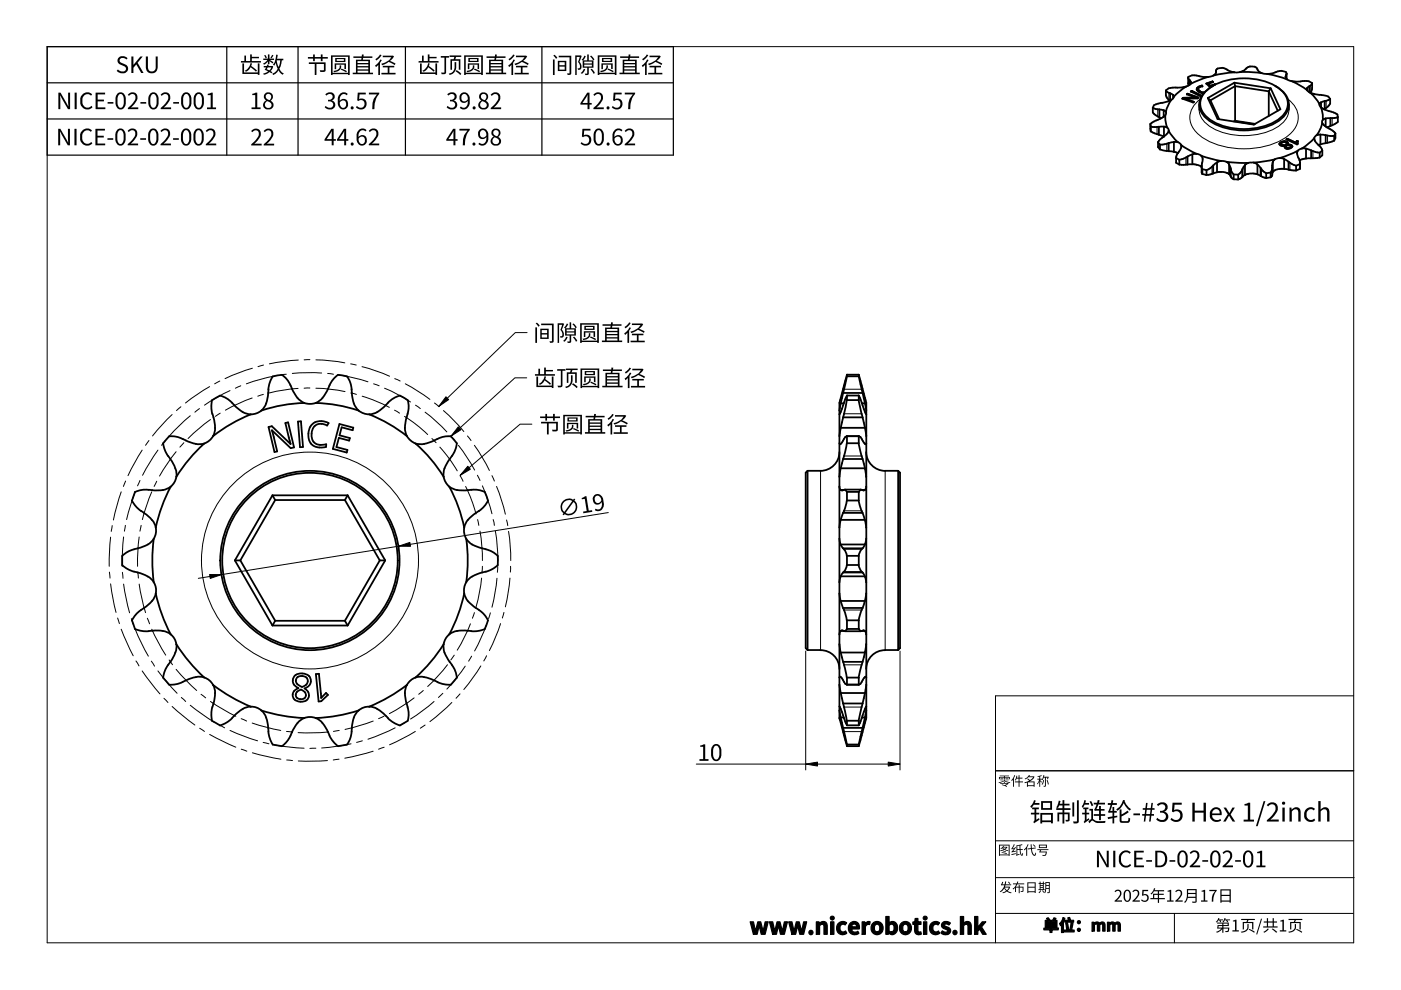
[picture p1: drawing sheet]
<svg xmlns="http://www.w3.org/2000/svg" width="297mm" height="210mm" viewBox="0 0 297 210" stroke-linecap="round" stroke-linejoin="round" font-family="sans-serif">
<g fill="none" stroke="#000" stroke-width=".38">
<path d="M247.7 18.8l-.5 .4M248.1 19.8l.6 .3M249.6 18.6l-1.9 .1M250.6 18.6h-1M251.5 18.3l-.9 .2M251.8 19.9h.1M251.8 19.9l2.3 .8-.2 .2h-2.7M251.8 19.9l-.2 .1 2 .7M251.9 16.5h.1M251.9 17.6h.1M251.9 16.5v1.1M251.9 16.5l.4 .5v1"/>
<path d="M251.9 17.6l.1 .5M252 16.3l-.1 .2M252.2 17l.3 .5M252.5 19.4l.2-.1 2 1-.2 .1zM252.5 17.4v.2M252.5 17.6l-.1 .2M252.7 19.3h.1M252.7 16l-.8 .3M252.8 16l1.6 .2M253.7 18.9h.1M253.7 18.9a1.48 1.48 0 0 0 1.5 .9M253.8 18.7l-.1 .2"/>
<path d="M254.1 18.9l.3 .5M254.3 16.2l1 .2M254.4 19.4l.7 .2M254.9 18.1l-.7 .3-.4 .3M254.9 18.1v.2a.61 .61 0 0 0-.6 .2 .61 .61 0 0 0-.1 .7l.2 .1M255.1 19.6h.3zM256 19.1a13.7 13.7 0 0 1 12.8-1.6 6.1 6.1 0 0 1 4.2 3.7 4 4 0 0 1-2.2 4.3 14.2 14.2 0 0 1-14 0 3.9 3.9 0 0 1-1.9-5.1zM256.2 16.3a17.4 17.4 0 0 0-7.3 4.2l-.5 .6M256.2 17.8l.4 .4M256.2 17.8h.1M256.2 16.3h-.9M256.8 18.3v.1"/>
<path d="M256.8 18.4h.1M257 18.3a4.3 4.3 0 0 0-2.6 4.7 6.4 6.4 0 0 0 4.2 3.7 14.7 14.7 0 0 0 12.3-1 4.1 4.1 0 0 0 2.1-4.8 5.2 5.2 0 0 0-2.5-2.6M257.1 17.3l-1.3 .4 .8 .8M257.1 17.3h.1M257.1 17.3l.1 .1-1 .4M257.1 18.2l-.3 .1M257.2 18.2l-.1 .1M257.3 16l-1.1 .3M257.3 16l3.8-.6a27 27 0 0 1 14.5 2.7l1.5 1M257.6 17.9h.1M257.6 17.9l-1 .3M257.8 15.1v.2"/>
<path d="M257.8 15.1h.1M257.8 15.3l-.1 .4-.4 .3M259.1 14.4a.95 .95 0 0 0-1.3 .6M259.1 14.4l1.2 .4M260.3 14.9l1.4 .4M261.7 17.5l-5.6 3.3M261.7 17.5l.2 .8M261.7 17.5l7.7 1.2M261.9 18.3l7.1 1.1M261.9 18.3v7.3M261.9 18.3l-5.3 3M266 14.2a2.01 2.01 0 0 0-2.2 .7l-.9 .4"/>
<path d="M266 14.1l.5 .3 .1 .4M266.6 14.8l.4 .4 .5 .3M269 19.4l1.9 4.1M269 19.4v5.2M269.4 18.7l-.4 .7M269.4 18.7l2.1 4.5-5.7 3.2-7.7-1.2-2-4.4M269.5 15.6l-.8 .1M270.4 18.2l.1 .1M271.7 15l.9 .3 .2 .3M271.7 15l-2.2 .6M272.6 16.6l.1 .1M272.6 16v.6"/>
<path d="M272.7 16.7h.1M272.7 16.7l.2 .1M272.8 15.6v1.1M272.8 15.6l-.2 .4M272.8 15.6h.1M273.9 17.2l.8 .1M275.8 17.3h-1.1M277.1 19.1l.7 .6M277.1 18.7v.4M277.5 17.2l.7 .4M277.5 17.2h-1.7M277.6 18.3l-.5 .4"/>
<path d="M277.6 18.3l.4-.3 .2-.4v1.4l-.4 .7M277.6 18.3v1.2M277.8 19.7l1.1 1.1 .8 1.3M277.8 19.6l1.9 .5M243.9 26.3l.1 .6M243.9 27.3l.1 .6M244 26.8l1.7 .1v1.7l-1.7-.8zM244.4 22.8l1.4 .4v1.7l-1.4-1zM245.5 31.2a2.48 2.48 0 0 0 2.3 .8v-1.7l-1.9 .4v1M245.5 30.2l.4 .5M245.7 28.6l1.1 .4M245.8 23.2l.9 .2"/>
<path d="M245.8 24.9l.4 .2M246.2 25.1l-2.3 1.2v1M246.5 21.8l-1.1 .2a1.14 1.14 0 0 0-1 .9M246.7 23.4l.5 .3M246.7 23.4v1.4M246.7 24.8l-.5 .3M246.8 24.7l-.1 .1M246.8 26.9h-1.1M247.1 24.4l-.3 .3M247.4 28.3l-.6 .6M247.5 27.1l-.7-.3v2.1l-.8 .6-.5 .7v1M247.7 32.1l1.2 .1"/>
<path d="M247.8 27.7a10.6 10.6 0 0 0 4.1 4l1.8 .9M247.8 27.7l-.3 .6M248 21.4l-1.5 .4M248.1 21.3v-1.5l-.6-.3-.3-.3v1.2l.8 1M248.1 21.3l-.1 .1M248.4 21.1a6 6 0 0 0-.6 6.3v.3M248.4 21.1l-.3 .2M248.9 30.1l-1.2 .3M248.9 20.5l-.2-.4v.8M249.3 33.5l.7 .4M249.4 33.5l-.1 1 .7 .4M249.7 30.1h-.8v2.1l.8 .3"/>
<path d="M250 32.1l-.5 .7-.1 .7M250 33.9v1M250.4 31.4l-.5 .8M250.4 30.7v.6M250.9 20.7l-.2 .2 2.3 .8 .1-.1-1.9-.7M250.9 20.7h.1M251.2 20.9h.1M251.8 33.2l-1.8 .7M251.8 34.9h-1.8M251.8 33.2v1.7M252.8 32.7l-1 .5M252.8 34.9h-1"/>
<path d="M253.6 20.7h.1M253.6 20.7h-2.7M253.7 32.6l2.1 .8 3.1 .7M253.7 32.6l-.9 .1v2.1l1.2 .2 .7 .4M254.3 22.1v1.2M254.7 33l.3 .8M254.7 35.3l.1 .1M254.8 35.2a.69 .69 0 0 0 .7 .8l.3 .1M254.8 36.5l.1 .4M254.8 35.2v1.3M254.9 36.9l.9 .2M254.9 35.8v1.1"/>
<path d="M255 33.8l-.2 1.4M255.8 36.1v1l1.4-.3M256.1 20.8l.5 .5M256.6 21.3l1.9 4M257.2 35.1l-.6 .6-.8 .4M257.2 35.1v1.7M258 34.4l-.8 .7M258 36.5l-.8 .3M258.9 34.1a28.9 28.9 0 0 0 6.9 .4M258.9 34.1l-.9 .3v2.1h1.3l.7 .1M260 34.3l.6 .5v2.1l-.6-.3M260.6 34.9l.3 .8"/>
<path d="M260.6 36.9l.3 .5M260.9 35.7l.2 .7 .5 .6v1l-.5-.3-.2-.4zM261.5 38l1 .1M261.5 37l1 .1M261.7 25.7l4.3 .7M261.9 25.6l-.3 .2M261.9 25.6l4.2 .7M263.5 35.8l-.4 .7-.6 .5v1M263.5 37.5l-1 .5M263.5 35.8v1.7M263.9 37.1l-.5 .4M263.9 35l-.5 .8"/>
<path d="M264.6 36.9l-.6 .2M264.6 34.5l-.6 .5v2.1M265.8 34.5l.8 .4v2.1l-.9-.2-1.1 .1M266.6 34.9l.7 .7M266.6 37l.7 .3M267.3 35.6l.5 .6 .7 .5v1l-1.2-.4zM269.4 36.6l-1 .2M269.4 37.6l-1 .2M269.4 36.6v1M269.7 35.1v.5M269.7 35.6v1.6l-.3 .4M269.7 35.6l-.3 1"/>
<path d="M269.8 34.4l-.1 .8M269.9 36.4l-.2 .4M270.3 36.1l-.4 .3M270.3 33.8l-.4 .6v2M271.3 30.5a.77 .77 0 0 0 1.2 .4M271.4 33.5l.8 .2 1 .6M271.4 35.8l-1.1 .3M271.4 33.5l-3 .7-2.6 .3M271.6 30.5l.1 .2M271.6 30.5h.1M271.6 30.5a.63 .63 0 0 1 .6-.4 .63 .63 0 0 1 .6 .5l-.1 .1M271.7 30.7h1"/>
<path d="M272.2 35.8l1 .2M272.3 33.7v2.1h-.9M272.3 29.9l-.6 .2-.4 .4M272.3 30l-.6 .1-.4 .4M272.3 29.9l.4 .1 .4 .3M272.4 31.2h.1M272.5 30.9l-.1 .3zM272.6 31.1l.2 .2M272.7 30.7h.1M272.9 29.4l2 1M272.9 29.4h.1M272.9 29.4l-.2 .2 2.3 1 .2-.1v-.6h-.3"/>
<path d="M272.9 29.4l1.6 .8M273 30.7h.1M273 30.7l.8 .1M273.1 30.4l-.1 .3M273.2 34.3l.7 .5 .9 .3M273.2 36l1.6 .1M273.2 34.3v1.7M273.3 22.1v1.2M273.7 31h-.1a.68 .68 0 0 0-1 .1l.2 .2M273.7 31.1l-.4 .3-.5-.1M273.7 31.1h.1M273.8 30.8l.2 .2"/>
<path d="M274 31.1a1.01 1.01 0 0 1-1.6 .1M274 31h.1M274 31v.1M274.8 35.1v1M274.9 30.2v.2M274.9 30.2h.1M274.9 29.9h.1M274.9 29.9v.3M274.9 30.4h.1M275 32.6l.3 .9M275.1 32l-3.7 1.5M275.2 32l-.2 .6"/>
<path d="M275.3 33.4l.3 1.1M275.6 35.8l-.8 .4M275.6 34.8l-.8 .4M275.6 34.8v1M275.6 34.5h.1M275.6 34.5v1.3M275.6 34.5v.3M276 31.5l-.9 .5M276 31.5h.9v2.1l-1.4 .4M276.9 31.5l1.1 .4M278 33.6h-1.1M278 31.9l1.8 .5v1l-1.8 .1z"/>
<path d="M278.7 29.3l.1 .6M278.8 29.9l.6 .8M279.2 28.7l.8-.2v2.1M279.5 30.7l.5 .6 .4 .6M279.7 22.1v.1a5.1 5.1 0 0 1 .8 3.2M279.8 22.1l.3-.4v1M279.8 20.1a2.25 2.25 0 0 1 2.2 .9M280 28.5l1.1 .2M280 30.6l-.4 .2M280.1 22.7h.1M280.1 22.7l.8 .4M280.3 32.9l-.5 .5"/>
<path d="M280.3 26.1a8.3 8.3 0 0 1-3.3 4.7l-1 .7M280.3 31.9l-.5 .5M280.4 31.9v1M280.4 26.1l1 .9M280.5 25.4l-.2 .7M280.5 25.4l.6-.3v1.7M280.8 23.2l2 .7 .8 .4M280.8 21.4l-.7 .3M280.9 21.4l1.1-.5v1.1l-.4 .6-.7 .5zM281.1 30.4l-1.1 .2M281.1 28.7l1.8 .1v1l-1.8 .5zM281.4 27l1.1 .7 .6 .6v1"/>
<path d="M282.1 25.1h-1M282.1 26.7l-.7 .3M282.1 25l1.5-.2v1l-1.5 .9zM283.1 29.3l-.2 .5M283.1 28.3l-.2 .5M283.5 24.3l.1 .6M179.6 79.4h2.5M179.6 79.4v.4M179.6 79.8l-.8 3.5M179.6 79.4l-1.6 6v66.8M182.1 79.4v.4M182.1 79.4l1.6 6v66.8l-1.6 6"/>
<path d="M182.1 79.8l.8 3.5M182.1 79.8h-2.5M35.7 96.7l.4 .6M36.1 97.3a5.5 5.5 0 0 1 1.3 3.8M38.7 93.1l-1.9-.6a1.07 1.07 0 0 0-1.4 .6l-.3 .3a1.02 1.02 0 0 0-.3 1.5l.8 1.8M38.7 93a6.3 6.3 0 0 0 4.6 1M43.3 94a33.3 33.3 0 0 0-5.9 7.1M45 87.7a6.2 6.2 0 0 1 .2 4.8M45.2 92.5l-.6 .7-1.3 .8M49.7 86a5.2 5.2 0 0 0 3.5 1.9M49.7 85.9l-.9-.9-1.2-.8a1.06 1.06 0 0 0-1.6 0l-.4 .2a1.03 1.03 0 0 0-.8 1.4l.2 2M53.2 87.9a32.7 32.7 0 0 0-8 4.6"/>
<path d="M55.4 87.1l-1.3 .6-.9 .2M56.9 82.5a6.2 6.2 0 0 1-1.5 4.6M57.7 91.3l1.1 4.4-.6 .1-1.3-5.3 .7-.1 4 3.7M57.7 91.3l3.9 3.7 .7-.1-1.2-5.3-.6 .1 1.1 4.4M57.7 91.3h.1M61.6 81.7l-1.1-1.6a1.08 1.08 0 0 0-1.5-.5h-.4a1.05 1.05 0 0 0-1.2 1l-.5 2M61.6 81.7a6.2 6.2 0 0 0 2.9 3.7M61.6 94.1h.1M63.2 89.4l.6-.1 .4 5.5h-.6zM64.5 85.4l1.5 .2 .9-.2M64.5 85.4a31.3 31.3 0 0 0-9.1 1.7M66.2 89.9a3.1 3.1 0 0 1 3.5-.2l-.3 .5a2.1 2.1 0 0 0-2.4-.1 2.1 2.1 0 0 0-.9 2.3 1.98 1.98 0 0 0 2.7 1.9l.4-.1-.1 .6a2.66 2.66 0 0 1-3.7-2.4l.1-1.3z"/>
<path d="M66.9 85.4a31 31 0 0 1 9.1 1.7M69.8 81.7l1.1-1.6a1.07 1.07 0 0 1 1.6-.5 1.7 1.7 0 0 1 1.3 .6l.5 .9 .2 1.5M69.9 81.7a6.3 6.3 0 0 1-3 3.7M72 89.9l2.9 .8-.1 .5-2.4-.6-.4 1.7 2.2 .6-.2 .5-2.2-.6-.5 2 2.4 .6-.2 .5-2.9-.7zM74.5 82.5a6.2 6.2 0 0 0 1.5 4.6M76 87.1l1.3 .6 1 .2M78.3 87.9a31.7 31.7 0 0 1 8 4.6M81.7 86a5.2 5.2 0 0 1-3.4 1.9M81.8 85.9l.9-.9 1.2-.8a1.07 1.07 0 0 1 1.6 0 1.72 1.72 0 0 1 1.1 1.1v1l-.2 1.5M86.3 92.5l.6 .7 1.2 .8M86.4 87.7a6.2 6.2 0 0 0-.1 4.8M88.1 94a30.8 30.8 0 0 1 6 7.1"/>
<path d="M92 93.4a5.5 5.5 0 0 1-3.9 .6M92.8 93.1l1.8-.6a1.09 1.09 0 0 1 1.5 .6l.3 .3a1.05 1.05 0 0 1 .3 1.5l-.9 1.8M92.8 93l-.7 .4M95.8 96.7a6.1 6.1 0 0 0-1.7 4.4M171.2 99.8v38M171.2 99.8l-.4 .4v37.2l.4 .4M174 99.8h-2.8M178 95.9a4 4 0 0 1-4.1 3.9M178 94l.1 .2M178.1 94.2h.1M178.1 94.2l1.1-1.5 .4-.2v1.5h2.5v-1.5l.3 .2 1.1 1.5M178.2 99.3l-.2 1.8"/>
<path d="M178.3 85.5l-.3 1.5M178.3 90.7l-.3 1.8M178.8 97.3l-.5 2h5.1l-.5-2M178.8 83.3l-.5 2.2M178.8 88.5l-.5 2.2M178.8 83.3h4.1M178.8 97.3h4.1M178.9 85.5h-.6M179 87.7l-.2 .8M179.5 92.5h2.7M179.5 94l-.7 3.3M179.5 84.9l-.6 2.9"/>
<path d="M179.6 83.9h2.5M179.6 83.9v.9h2.5v-.9M179.6 83.9l-1.6 3.9M182 94l.7 2.7M182 84.9l.7 2.9M182.1 83.9l1.6 3.9M182.7 87.7l.2 .8M182.7 96.7l.2 .6M182.9 83.3l.5 2.2M182.9 88.5l.5 2.2M182.9 88.5h-4.1M183.3 99.3l.3 1.8"/>
<path d="M183.4 85.5l.3 1.5M183.4 90.7l.3 1.8M183.4 85.5h-.7M183.4 90.7h-5.1M183.5 94.2h.1M183.6 95.9a4.1 4.1 0 0 0 4.1 3.9M183.7 94l-.2 .2M190.4 99.8l.4 .4v37.2l-.4 .4M190.4 99.8h-2.7M190.4 99.8v38M29.2 116.3l-1.7 .5-.8 .4a1.03 1.03 0 0 0-.8 1.4v.4a1.01 1.01 0 0 0 .8 1.4l1.3 .7 1.2 .3M29.9 108.3l.7 .4"/>
<path d="M30.5 108.8a5.2 5.2 0 0 1 2.5 3.1M31.5 103.9h-1.4l-1.5 .4-.4 1.1a1.03 1.03 0 0 0 .3 1.6l1.4 1.3M31.5 103.8l.8 .1M32.6 114.2a5 5 0 0 1-3.4 2.1M32.6 114.2a35.7 35.7 0 0 0 0 9.3M33 111.9v1.4l-.4 .9M36.2 103.2a5.2 5.2 0 0 1-3.9 .7M36.2 103.2a33.9 33.9 0 0 0-3.2 8.7M37.4 101.1l-.3 .9-.9 1.2M49.8 118.8l8 13.8M51 118.8h-1.2M51 118.8l7.3 12.8"/>
<path d="M57.8 105h15.9M57.8 105l.5 1M57.8 105l-8 13.8M58.3 106l-7.3 12.8M58.3 106h14.8M73.1 106l7.4 12.8M73.7 105l-.6 1M73.7 105l8 13.8M80.5 118.8l-7.4 12.8M81.7 118.8h-1.2M81.7 118.8l-8 13.8M94.1 101.1l.3 .9 .8 1.2"/>
<path d="M95.2 103.2a5.2 5.2 0 0 0 3.9 .7M95.2 103.2a31.9 31.9 0 0 1 3.2 8.7M98.4 111.9l.1 1.4 .3 .9M98.8 114.2a5 5 0 0 0 3.4 2.1l1.7 .5 .9 .4a1.07 1.07 0 0 1 .8 1.4v.4a1.05 1.05 0 0 1-.8 1.4l-1.3 .7a6.6 6.6 0 0 0-4.7 2.4M98.8 114.2a33.4 33.4 0 0 1 0 9.3M99.2 103.9l1.7-.1 1 .2a1.33 1.33 0 0 1 1.3 1.4 1.06 1.06 0 0 1-.2 1.6l-1.4 1.3M100.9 108.8a5 5 0 0 0-2.5 3.1M101.6 108.3l-.7 .4M178 103.2l.2 .7M178 114.2l.2 1.3 .5 .8M178.3 110.2h5.1M178.7 108.8l-.5 1.5-.2 1.6"/>
<path d="M178.9 103.9h-.6l.2 .1 .7-.2 .4 .5M179 108.3l-.2 .4h4.1M179.5 106.1l-.6 2.2M179.5 119.8l-.1 .7-.6 .9h4.1M179.6 104.3h2.5M179.6 117.9h2.5v1.9h-2.5zM179.6 104.3v1.8h2.5v-1.8M182 106.1l.7 2.2M182 119.8l.7 1.4M182.5 103.8h-3.4M182.7 116.5l-.7 1.4M182.7 108.3l.2 .4"/>
<path d="M182.8 103.9h.6l-.3 .1-.7-.2-.3 .5M182.9 108.8l.6 1.8 .1 1.3M182.9 116.3l-.2 .1M182.9 116.3h-4.1l.6 .8 .1 .8M183.4 115.4h-5.1M183.6 103.2l-.3 .7M183.6 114.2l-.1 .9-.6 1.2M29.2 121.4a5.2 5.2 0 0 1 3.4 2.1M30.6 128.9l-1.1 .7-1 1.1a1.03 1.03 0 0 0-.3 1.6l.4 1.1 1.5 .4h1.4M32.3 133.7a5.2 5.2 0 0 1 3.9 .8M32.3 133.7l-.8 .1M32.6 123.5l.4 .9v1.4"/>
<path d="M33 125.8a5.2 5.2 0 0 1-2.5 3.1M33 125.8a35.1 35.1 0 0 0 3.2 8.7M36.2 134.5l.9 1.1 .3 1M37.4 136.6a5.5 5.5 0 0 1-1.3 3.7M37.4 136.6a35.7 35.7 0 0 0 5.9 7.1M57.8 132.6h15.9M58.3 131.6l-.5 1M58.3 131.6h14.8M73.1 131.6l.6 1M94.1 136.6a5 5 0 0 0 1.2 3.7M94.1 136.6a32.8 32.8 0 0 1-6 7.1M95.2 134.5l-.8 1.1-.3 1"/>
<path d="M98.4 125.8a5 5 0 0 0 2.5 3.1M98.4 125.8a33 33 0 0 1-3.2 8.7M98.8 123.5l-.3 .9-.1 1.4M99.1 133.7a5.2 5.2 0 0 0-3.9 .8M99.2 133.7l.8 .1M100.9 128.9l1.4 1.1 .7 .7a1.07 1.07 0 0 1 .2 1.6l-.1 .3a1.06 1.06 0 0 1-1.2 1.1l-2 .1M171.2 137.8h2.8M173.9 137.9a4 4 0 0 1 4.1 3.9M178 125.8l.2 1.6 .5 1.5M178 136.6l.2 1.8M178.2 133.8l-.2 .7M178.3 122.2h5.1"/>
<path d="M178.7 121.4l-.5 .8-.2 1.3M179.6 133.4v-1.9h2.5v1.9M179.6 133.4h2.5M179.6 133.4l-.4 .4-.7-.1-.2 .1h.6M182.1 133.4l.3 .4 .7-.1 .3 .1h-.6M182.5 133.8h-3.4M182.7 129.3l-.7 2.2M182.7 121.2l.2 .2M182.9 121.4l.6 1.1 .1 1M182.9 128.9l-.2 .4M182.9 128.9h-4.1l.5 1.3 .2 1.3M183.3 133.8l.3 .7"/>
<path d="M183.4 127.4h-5.1M183.6 136.6l-.3 1.8M183.6 125.8l-.1 1.2-.6 1.9M187.7 137.9a4 4 0 0 0-4.1 3.9M187.7 137.8h2.7M35.6 141l-.7 1.2-.3 1.5 .8 .9a1.02 1.02 0 0 0 1.4 .6l1.9-.6M36.1 140.3l-.4 .7M39.4 144.2l-.7 .4M43.3 143.7a5.4 5.4 0 0 0-3.9 .6M43.3 143.7l1.3 .7 .6 .8M45 149.9l-.2 1.5 .2 1.4 1.7 1 1.3-.6 1.1-.9M45.2 145.2a5.2 5.2 0 0 1 .1 4"/>
<path d="M45.2 145.2a35.8 35.8 0 0 0 8 4.6M45.3 149.2l-.3 .7M49.7 151.7l-.5 .6M53.2 149.8a5.2 5.2 0 0 0-3.5 1.9M53.2 149.8l.9 .1 1.3 .7M55.4 150.6a5.8 5.8 0 0 1 1.5 4.5M55.4 150.6a34.6 34.6 0 0 0 9.1 1.6M56.9 155.1l.3 1.5 .6 1.3 1.2 .2a1.03 1.03 0 0 0 1.5-.5l1.1-1.6M61.9 155.2l-.3 .7M62.4 143.3a2.27 2.27 0 0 1 3.4 .5 1.64 1.64 0 0 1-1.2 2.2 1.48 1.48 0 0 1 .8 1.8 1.48 1.48 0 0 1-1.7 1 1.45 1.45 0 0 1-1.6-1.2 1.45 1.45 0 0 1 1.2-1.7 1.63 1.63 0 0 1-.9-2.6zM62.9 143.7a1.35 1.35 0 0 1 1.4-.3 1.35 1.35 0 0 1 1 1l-.2 .5a1.21 1.21 0 0 1-2.1 .1l-.3-.7zM63 146.7a1.07 1.07 0 0 1 1.1-.3 1.07 1.07 0 0 1 .7 .8 1.05 1.05 0 0 1-1.1 1 1.05 1.05 0 0 1-.9-1.1z"/>
<path d="M64.5 152.2a5.2 5.2 0 0 0-2.6 3.1M64.5 152.2l1.5-.2 .9 .2M66.9 152.2a5.2 5.2 0 0 1 2.7 3.1M67 142.9h.6l.5 5.1 1-1.1 .4 .4-1.4 1.4h-.5zM69.6 155.2l.3 .7M74.5 155.1l-.4 1.9a1.05 1.05 0 0 1-1.3 1l-.3 .1a1.02 1.02 0 0 1-1.6-.5l-1.1-1.6M76 150.6a5.6 5.6 0 0 0-1.5 4.5M76 150.6a34.2 34.2 0 0 1-9.1 1.6M78.3 149.8a5.2 5.2 0 0 1 3.4 1.9M78.3 149.8l-1 .1-1.3 .7M81.8 151.7l.5 .6M86.2 149.2l.2 .7"/>
<path d="M86.3 145.2a5.2 5.2 0 0 0-.1 4M86.3 145.2a34.6 34.6 0 0 1-8 4.6M86.4 149.9l.2 2a1.06 1.06 0 0 1-.8 1.3l-1 .6-1.3-.6-1.2-.9M88.1 143.7a5.5 5.5 0 0 1 3.9 .6M88.1 143.7l-1.2 .7-.6 .8M92.1 144.2l.7 .4M95.3 140.3l.5 .7M95.8 141l.9 1.7a1.03 1.03 0 0 1-.3 1.6l-.3 .3a1.04 1.04 0 0 1-1.5 .6l-1.8-.6M178 152.2l1.6 6M178 149.8l1.6 4M178 150.6l.3 1.5M178 145.2l.3 1.7"/>
<path d="M178 152.2l.1 .4M178.1 143.5l-.1 .1M178.1 143.5l1.1 1.5 .4 .2v-1.5h2.5v1.5l.3-.2 1.1-1.5M178.3 146.9h5.1M178.3 152.1h.6M178.3 152.1l.5 2.2M178.3 146.9l.5 2.3M178.8 140.3l-.5-1.9h5.1l-.5 1.9M178.8 154.3l.8 3.6M178.8 149.2l.7 3.6M178.8 149.2h4.1M178.8 140.3l.2 .7"/>
<path d="M178.9 141l.6 2.7M179.5 145.2h2.7M179.6 153.8v-1h2.5v1M179.6 157.9v.3M182.1 158.2h-2.5M182.1 157.9h-2.5M182.1 153.8h-2.5M182.1 157.9v.3M182.7 141l-.7 2.7M182.7 149.9l-.7 2.9M182.7 152.1h.7M182.9 154.3l-.8 3.6"/>
<path d="M182.9 149.2l-.2 .7M182.9 140.3l-.2 .7M182.9 154.3h-4.1M182.9 140.3h-4.1M183.4 152.1l-.5 2.2M183.4 146.9l-.5 2.3M183.6 143.5l.1 .1M183.7 149.8l-1.6 4M183.7 145.2l-.3 1.7M183.7 150.6l-.3 1.5"/>
<circle cx="65.7" cy="118.8" r="19"/>
<circle cx="65.7" cy="118.8" r="18.6"/>
</g>
<g fill="none" stroke="#000" stroke-width=".21">
<path d="M247.8 19.7v1.5M252.1 16.9v1.2M253.8 18.7h.1M254.1 18.9h.1M254.2 18.4h.1M254.4 19.3v.1M255.1 19.6h.1M257.8 15.1v.2M272.7 15.8v.9M277.8 18.2v1.4M245.3 26.9v1.5M245.5 23.2v1.5"/>
<path d="M247.4 30.5v1.5M251.4 33.4v1.5M251.8 21.1h.1M254.3 23.3a4.3 4.3 0 0 0 2.3 3.6 14.5 14.5 0 0 0 14.3 0 4.6 4.6 0 0 0 2.4-3.6M254.5 21a4.6 4.6 0 0 0 .2 8 17.3 17.3 0 0 0 18.2 0 4.5 4.5 0 0 0 1.6-6.4l-1.5-1.6M257 35.3v1.6M261 36v1.5M263.3 36.1v1.5M267.5 35.9v1.5M271.3 30.5h.1M271.7 30.1h.1M271.7 30.7h.1"/>
<path d="M272.1 30.8h.1M272.3 29.9v.1M272.6 31.1h.1M272.8 31.3h.1M272.9 30.1h.1M273.1 31.4h.1M273.5 31.3h.1M273.5 30.7h.1M273.5 34.5v1.5M273.7 31.1h.1M273.8 30.8h.1M274.5 30.2h.1"/>
<path d="M278.4 32v1.6M281.2 21.4v1.5M281.5 28.7v1.6M282.4 25v1.6M174 99.8v38M179 96.7h3.7M179 87.7h3.7M182.7 82.5h-3.7M187.7 99.8v38M179 108.3h3.7M182.7 116.4h-3.7M179 121.2h3.7"/>
<path d="M182.7 129.3h-3.7M179 155.1h3.7M182.7 149.9h-3.7M182.7 141h-3.7"/>
<circle cx="65.7" cy="118.8" r="23"/>
</g>
<g fill="none" stroke="#000" stroke-width=".21">
<path d="M53.5 78.1l-2.9 .9-2.9 1.3M55.9 77.4l-1.2 .3M58.3 79.7l-3.1 .7-3 1M60.7 79.3l-1.2 .2M63.2 76.3l-3 .3-3.1 .5M65.7 76.3h-1.2M67 76.3l3.1 .2 3 .4M68.2 79.1l-3.1-.1-3.1 .2M69.5 79.2l1.2 .1M71.9 79.5l3.1 .6 3 .9M74.3 77.1l1.2 .3M76.8 77.7l2.9 .9 2.9 1.2"/>
<path d="M30.1 95.4l-3 5.5M31.6 93.4l-.7 1M33.5 95.4l-1.7 2.6-1.6 2.8M35 93.4l-.8 1M36.5 87.9l-2.2 2.2-2 2.3M37.3 95.8l-1.8 2.5-1.7 2.6M38.4 86.2l-1 .9M39 93.9l-.9 .9M40.3 88.2l-2.3 2-2.1 2.3M42.3 86.6l-1 .8M44.4 82l-2.6 1.6-2.5 1.8M44.6 89l-2.4 1.9-2.3 2.1"/>
<path d="M46.6 80.8l-1.1 .6M46.7 87.6l-1 .7M48.8 82.8l-2.8 1.4-2.7 1.7M51.1 81.8l-1.2 .5M53.5 84.4l-2.9 1.1-2.8 1.5M55.8 83.6l-1.1 .4M63.2 82.4l-3.1 .3-3 .6M65.7 82.3h-1.2M67 82.3l3.1 .2 3.1 .5M74.4 83.3l1.2 .3M76.8 84l2.9 1 2.8 1.4M79.2 81.4l1.2 .4"/>
<path d="M81.5 82.3l2.9 1.3 2.6 1.6M83.7 87l1 .6M83.7 80.3l1.1 .5M85.8 88.3a29.6 29.6 0 0 1 4.9 3.8M85.9 81.4l2.7 1.5 2.5 1.8M88.1 85.9l1 .7M90.1 87.4l2.4 2 2.2 2.2M91.6 93l.9 .9M92.1 85.4l1 .8M93.3 94.8a30 30 0 0 1 3.6 5M94 87.1l2.3 2.1 2 2.3M95.6 92.5l.8 .9"/>
<path d="M97.2 94.4l1.8 2.6 1.6 2.7M99.1 92.4l.8 1M100.6 94.4l1.7 2.6 1.5 2.8M23.5 113.9l-.3 6.2M23.8 111.4l-.2 1.3M25.7 104.3l-1.7 6M26.2 113.8l-.2 3.2-.1 3.1M26.6 111.4l-.2 1.2M26.6 102l-.4 1.1M28.7 104.2l-1 2.9-.9 3.1M29.5 113.8l-.3 3.2v3.1M29.7 101.9l-.5 1.1"/>
<path d="M29.9 111.4l-.2 1.2M32.2 104.3l-1.1 2.9-.9 3M33.2 102l-.5 1.1M97.6 100.9l.6 1.1M98.7 103.1a29.9 29.9 0 0 1 2.2 5.9M101.2 100.8l.6 1.1M101.3 110.2l.2 1.2M101.8 112.6l.4 3.1 .1 3.1M102.3 103l1.1 2.9 .9 3M104.3 100.9l.5 1.1M104.6 110.2l.2 1.2M105 112.6l.4 3.1 .1 3.1"/>
<path d="M105.3 103.1l1 2.9 .8 3M107.4 110.3l.3 1.1M107.8 112.7l.4 3 .1 3.1M23.2 121.3l.1 1.3M23.5 123.8l1.1 6.1M24.9 131l.4 1.2M25.7 133.4l2.5 5.6M26 121.3l.1 1.3M26.2 123.8l1.3 6.1M27.9 131.2l.3 1.1M28.7 133.5l1.3 2.8 1.5 2.8M29.2 121.3l.1 1.3"/>
<path d="M29.5 123.8l.6 3.1 .8 3M31.2 131.1l.5 1.2M32.2 133.4l1.4 2.8 1.5 2.7M35.9 139.9l.7 1M96.3 138.9l-.7 1M99.7 132.3l-1.2 2.8-1.6 2.8M100 139.1l-.6 1.1M100.6 129.9l-.4 1.2M102.1 122.6l-.4 3.1-.8 3M102.3 120.1l-.1 1.2M103.2 139l-.6 1.1M103.2 132.3l-1.2 2.9-1.4 2.8"/>
<path d="M104 129.9l-.4 1.3M105.4 122.6l-.4 3.1-.7 3M105.5 120.1v1.2M106.1 132.2l-1 2.9-1.3 2.8M106.8 129.9l-.3 1.1M108.1 122.6l-.3 3-.7 3.1M108.2 120.1v1.2M28.8 140.1l.7 1.1M30.1 142.3l3.8 4.8M32.1 140.2l.7 1M33.5 142.3l4 4.7M34.8 148.1l.8 .8"/>
<path d="M36.5 149.8l4.8 3.9M37.3 141.9l2.1 2.3 2.3 2.2M38.4 147.9l1 .8M40.3 149.5l5.1 3.6M42.3 154.4l1 .7M42.6 147.2l1 .8M44.4 155.7l5.6 2.7M44.6 148.7l5.4 3.2M46.5 153.7l1.1 .6M48.8 154.9l2.9 1.2 2.9 1M51.1 152.4l1.2 .5M51.1 158.8l1.2 .5"/>
<path d="M53.5 153.3l3 .9 3 .7M53.5 159.6l6.1 1.4M55.8 157.4l1.2 .3M58.3 158l3.1 .4 3.1 .2M60.7 155.1l1.3 .1M67 158.6l-1.3 .1M69.5 155.2l-3.1 .2-3.2-.1M71.9 154.9l-1.2 .2M74.4 157.7l-3.1 .6-3.1 .3M76.8 157.1l-1.2 .3M79.1 152.9l-2.9 1-3 .8M79.1 159.3l-6 1.5"/>
<path d="M81.4 151.9l-1.1 .5M81.4 158.4l-1.1 .4M83.8 154.3l-2.8 1.3-3 1.1M86 153.1l-1.1 .6M87.8 148l-2.5 1.7-2.8 1.6M88.1 155.1l-2.7 1.5-2.8 1.3M89.7 146.4l-.9 .8M90.1 153.7l-1 .7M92 148.7l-2.4 2-2.6 1.8M93.9 147l-.9 .9M94.9 140.9l-2 2.4-2.2 2.3M95.8 148.9l-2.2 2.1-2.5 2"/>
<path d="M97.5 147.1l-.8 1M98.6 141.2l-1.8 2.5-2.1 2.4M101.9 141.2l-1.7 2.5-1.9 2.5M60.8 161.1l1.2 .2M69.4 161.3h-6.2M71.9 161l-1.2 .1"/>
</g>
<path d="M10 9.9h277v190h-277z" fill="none" stroke="#000" stroke-width=".21"/>
<g fill="#000">
<path d="M25.1 12.3a1.35 1.35 0 0 1 1.9 0l-.2 .3a.8 .8 0 0 0-.8-.4 .8 .8 0 0 0-.6 .6l.3 .5 .7 .3a1.03 1.03 0 0 1 .7 1.4 1.03 1.03 0 0 1-1.4 .5l-1-.5 .3-.3a.92 .92 0 0 0 .9 .5 .92 .92 0 0 0 .8-.6l-.3-.5-1.1-.5-.3-.3-.1-.6zM27.8 12h.5v1.7l1.5-1.7h.5l-1.1 1.3 1.2 2.2h-.5l-1-1.8-.6 .7v1.1h-.5zM30.9 12h.5v2a.85 .85 0 0 0 .6 1.1 .85 .85 0 0 0 1-.6v-2.5h.4v2a1.23 1.23 0 0 1-1.2 1.5 1.23 1.23 0 0 1-1.3-1.5zM53.1 13.4h.3l-.1 .6 1.2 1-.2 .2-1.2-.9a1.31 1.31 0 0 1-1 .9l-.2-.2 .6-.4 .4-.5zM51.8 11.8h.4v1.1h.8v-1.4h.4v.5h1.5v.4h-1.5v.5h1.9v.4h-4.2v-.4h.7zM51.4 13.5h.3v1.9h3v-2h.3v2.5h-.3v-.2h-3.3zM56 11.8l.3-.1 .3 .6-.3 .1zM55.8 12.4h1v-.9h.3v.9h1v.3h-.9l.8 .5-.2 .3-.7-.5v.6h-.3v-.6l-.8 .7-.2-.2 .9-.8h-.9zM57.7 11.6l.3 .2-.4 .6-.3-.1zM65.3 12.1h1.1v-.6h.3v.6h1.3v-.6h.4v.6h1.1v.3h-1.1v.6h-.4v-.6h-1.3v.6h-.3v-.6h-1.1zM65.5 13.2h3.5v1.9l-.4 .2h-.7l-.1-.4h.9v-1.3h-1.6v2.3h-.4v-2.3h-1.2zM71 13.4h2.3v1.2h-.3v-.9h-1.7v1h-.3z"/>
<path d="M72.4 14.5l1.1 .6-.1 .2-1.1-.5zM70.7 15l.9-.2a.82 .82 0 0 0 .4-.9h.3a1.14 1.14 0 0 1-.8 1.3l-.7 .1zM80.6 11.6l.3 .1a1.79 1.79 0 0 1-1.2 1l-.1-.2zM80.6 12.6l.4 .1-.4 .6v2.6h-.4v-2.1l-.5 .4-.2-.3 .9-.8zM81.2 14h2.4v.3h-1v1.1h1.3v.4h-3v-.4h1.3v-1.1h-1zM81.2 11.8h2.1l.2 .1-.8 1 1.2 .6-.2 .3-1.3-.7-1.4 .7-.2-.3 1.7-.7 .5-.7h-1.8zM90.8 13.4l.3 .1-.2 .5 1.3 1-.3 .2-1.1-.9a1.31 1.31 0 0 1-1 .9l-.3-.2 .6-.4 .4-.5zM89.5 11.8h.3v1.1h.9v-1.4h.4v.6h1.5v.3h-1.5v.5h1.9v.4h-4.2v-.4h.7zM89.1 13.5h.3v1.9h2.9v-2h.4v2.5h-.4v-.2h-3.2zM93.5 11.9h1.7v.3h-.6v3.2l-.4 .3h-.6l-.1-.3 .7-.1v-3.1h-.7zM95.3 11.8h2.5v.3h-1.1l-.2 .5h1.1v2.2h-.3v-1.9h-1.5v1.9h-.3v-2.2h.7l.1-.5h-1zM96.8 14.9l1 .7-.2 .3-1-.8z"/>
<path d="M96.4 13.2h.3v.9a1.72 1.72 0 0 1-1.4 1.8l-.2-.3a1.37 1.37 0 0 0 1.3-1.3zM99.2 13.4h2.4v1.2h-.3v-.9h-1.8v1h-.3zM100.6 14.5l1.2 .6-.2 .2-1.1-.5zM98.9 15l1-.2a.82 .82 0 0 0 .3-.9h.4a1.14 1.14 0 0 1-.9 1.3l-.6 .1zM107.8 12.5l1-.9 .3 .1a1.78 1.78 0 0 1-1.1 1zM108.9 12.6l.3 .1-.4 .6v2.6h-.4v-2.1l-.5 .4-.2-.3 .9-.8zM109.4 14h2.4v.3h-1v1.1h1.3v.4h-3v-.4h1.3v-1.1h-1zM109.4 11.8h2.1l.3 .1-.9 1 1.2 .6-.2 .3-1.3-.7-1.3 .7-.2-.3 1.6-.7 .5-.7h-1.8zM117.3 11.8l.3-.2 .6 .7-.3 .2zM118.5 11.8h2.6v3.8l-.2 .3a.44 .44 0 0 1-.7-.3l.6-.1v-3.4h-2.3zM122 11.7h1.1l.2 .2-.4 1.2a1.05 1.05 0 0 1 .1 1.6 .36 .36 0 0 1-.3 .1 .36 .36 0 0 1-.3-.3h.4l.2-.2-.1-.5-.4-.7 .4-1h-.6v3.8h-.3zM123.8 14.6l.3 .1a1.2 1.2 0 0 1-.8 .9l-.2-.1z"/>
<path d="M125.2 14.7l.3-.1 .6 .9-.3 .1zM125.1 11.9l.3-.1 .6 .8-.3 .2zM127.5 13.4h2.4v1.2h-.3v-.9h-1.8v1h-.3zM129 14.5l1.1 .6-.1 .2-1.2-.5zM127.2 15l1-.2a.82 .82 0 0 0 .4-.9h.3a1.14 1.14 0 0 1-.8 1.3l-.7 .1zM137.1 11.6l.4 .1a1.78 1.78 0 0 1-1.2 1l-.2-.2zM137.2 12.6l.3 .1-.4 .6v2.6h-.3v-2.1l-.5 .4-.2-.3 .8-.8zM137.7 14h2.4v.3h-1v1.1h1.3v.4h-3v-.4h1.4v-1.1h-1.1zM137.7 11.8h2.1l.3 .1-.9 1 1.2 .6-.2 .3-1.2-.7-1.4 .7-.2-.3 1.7-.7 .4-.7h-1.8zM12.3 27.3h.5l1.6 2.9v-2.9h.4v3.5h-.4l-1.7-2.9 .1 2.9h-.5zM12.4 19.6h.4l1.7 3-.1-3h.5v3.5h-.5l-1.7-2.9 .1 2.9h-.4zM17.6 27.6a1.42 1.42 0 0 1 1.9 .1l-.2 .3a1.09 1.09 0 0 0-1.4-.2 1.09 1.09 0 0 0-.5 1.2 1.11 1.11 0 0 0 .6 1.4 1.11 1.11 0 0 0 1.3-.3l.3 .3-.2 .1-.9 .4a1.51 1.51 0 0 1-1.5-1.8 1.5 1.5 0 0 1 .6-1.5z"/>
<path d="M17.6 19.9a1.42 1.42 0 0 1 1.9 .1l-.2 .3a1.09 1.09 0 0 0-1.4-.2 1.09 1.09 0 0 0-.4 1.3 1.11 1.11 0 0 0 .5 1.3 1.11 1.11 0 0 0 1.4-.3l.2 .3a1.5 1.5 0 0 1-1.8 .4 1.5 1.5 0 0 1-.8-1.7 1.5 1.5 0 0 1 .6-1.5zM20.2 27.3h2v.4h-1.5v1.1h1.3v.4h-1.3v1.2h1.6v.4h-2.1zM20.3 19.6h2v.4h-1.6v1.1h1.3v.4h-1.3v1.3h1.6v.3h-2zM22.8 29.3h1.2v.3h-1.2zM22.8 21.6h1.2v.4h-1.2zM27.2 27.6a1.12 1.12 0 0 1 1.5-.2 1.12 1.12 0 0 1 .3 1.6l-1.3 1.5 1.6-.1v.4h-2.2v-.2l.9-.9a1.47 1.47 0 0 0 .6-1.8l-.3-.2a.79 .79 0 0 0-1 .3l-.2-.2zM27.2 19.9a1.12 1.12 0 0 1 1.6-.1 1.12 1.12 0 0 1 .2 1.5l-1.2 1.5h1.5v.3h-2.2v-.2l1-.9a1.47 1.47 0 0 0 .5-1.8l-.2-.2a.79 .79 0 0 0-1.1 .3l-.2-.2zM29.7 29.3h1.3v.3h-1.3zM29.8 21.6h1.2v.4h-1.2zM34.2 27.6a1.12 1.12 0 0 1 1.5-.2 1.12 1.12 0 0 1 .2 1.6l-1.2 1.5 1.5-.1v.4h-2.2v-.2l1-.9a1.47 1.47 0 0 0 .5-1.8l-.2-.2a.79 .79 0 0 0-1 .3l-.3-.2zM34.2 19.9a1.12 1.12 0 0 1 1.5-.1 1.12 1.12 0 0 1 .3 1.5l-1.3 1.5h1.6v.3h-2.2v-.2l.9-.9a1.47 1.47 0 0 0 .6-1.8l-.3-.2a.79 .79 0 0 0-1 .3l-.2-.2zM36.7 29.3h1.2v.3h-1.2z"/>
<path d="M36.7 21.6h1.3v.4h-1.3zM43.8 27.6a1.12 1.12 0 0 1 1.5-.2 1.12 1.12 0 0 1 .2 1.6l-1.2 1.5 1.5-.1v.4h-2.2v-.2l1-.9a1.47 1.47 0 0 0 .5-1.8l-.2-.2a.79 .79 0 0 0-1 .3l-.3-.2zM44 19.9l1.1-.3v3.2h.7v.3h-1.9v-.3h.8v-2.6h-.7zM53.4 27.6a1.12 1.12 0 0 1 1.5-.1 1.12 1.12 0 0 1 .3 1.5l-1.3 1.5h1.6v.3h-2.2v-.2l.9-.9a1.47 1.47 0 0 0 .6-1.8l-.3-.2a.79 .79 0 0 0-1 .3l-.3-.2zM53.5 19.9l1-.3v3.2h.8v.3h-2v-.3h.8v-2.6h-.6zM56 27.6a1.12 1.12 0 0 1 1.6-.1 1.12 1.12 0 0 1 .2 1.5l-1.2 1.5h1.5v.3h-2.2v-.2l1-.9a1.47 1.47 0 0 0 .5-1.8l-.2-.2a.79 .79 0 0 0-1 .3l-.3-.2zM69 20a1.08 1.08 0 0 1 1.2-.5 1.08 1.08 0 0 1 .8 1.2l-.3 .4-.4 .2a1.01 1.01 0 0 1 .7 1.3 1.01 1.01 0 0 1-1.3 .6l-.9-.5 .3-.3a.82 .82 0 0 0 .9 .5 .82 .82 0 0 0 .6-.9l-.4-.4-.6-.1v-.3a.72 .72 0 0 0 .9-.7 .7 .7 0 0 0-.6-.6 .7 .7 0 0 0-.7 .4zM75.8 19.6h1.8v.4h-1.4l-.1 1a1.14 1.14 0 0 1 1.6 .8 1.14 1.14 0 0 1-1.1 1.4l-.5-.1-.5-.2-.1-.2 .2-.2a.84 .84 0 0 0 1.1 .4 .84 .84 0 0 0 .4-1.1 .84 .84 0 0 0-1.1-.4l-.4-.1zM78.3 27.6a1.12 1.12 0 0 1 1.6-.2 1.12 1.12 0 0 1 .2 1.6l-1.2 1.5 1.5-.1v.4h-2.2v-.2l.9-.9a1.47 1.47 0 0 0 .6-1.8l-.3-.2a.79 .79 0 0 0-1 .3l-.2-.2zM78.2 19.6h2.2v.3a4.8 4.8 0 0 0-1 3.2h-.5l.1-1.3 .2-.8 .7-1h-1.7zM94.8 20a1.08 1.08 0 0 1 1.3-.5 1.08 1.08 0 0 1 .7 1.2l-.3 .4-.3 .2a1.01 1.01 0 0 1 .7 1.3 1.01 1.01 0 0 1-1.4 .6l-.8-.5 .2-.3a.82 .82 0 0 0 1 .5 .82 .82 0 0 0 .6-.9l-.4-.4-.7-.1v-.3a.72 .72 0 0 0 1-.7 .7 .7 0 0 0-.6-.6 .7 .7 0 0 0-.7 .4zM97.4 27.3h2.2v.3a4.8 4.8 0 0 0-1 3.2h-.5l.1-1.3 .2-.9 .7-.9h-1.7z"/>
<path d="M104.2 19.9a1.12 1.12 0 0 1 1.5-.1 1.12 1.12 0 0 1 .2 1.5l-1.2 1.5h1.5v.3h-2.2v-.2l1-.9a1.47 1.47 0 0 0 .5-1.8l-.2-.2a.79 .79 0 0 0-1 .3l-.3-.2zM123.5 27.3h1.7v.4h-1.3l-.1 1a1.16 1.16 0 0 1 1.6 1.1 1.16 1.16 0 0 1-1.7 1l-.6-.4 .2-.3a.84 .84 0 0 0 1.1 .4 .84 .84 0 0 0 .4-1.1 .84 .84 0 0 0-1.1-.4l-.3-.1zM125.9 19.9a1.12 1.12 0 0 1 1.6-.1 1.12 1.12 0 0 1 .2 1.5l-1.2 1.5h1.5v.3h-2.2v-.2l1-.9a1.47 1.47 0 0 0 .5-1.8l-.2-.2a.79 .79 0 0 0-1.1 .3l-.2-.2zM130.1 19.6h1.7v.4h-1.3l-.1 1a1.16 1.16 0 0 1 1.6 1.1 1.16 1.16 0 0 1-1.7 1l-.6-.4 .2-.2a.84 .84 0 0 0 1.1 .4 .84 .84 0 0 0 .5-1.1 .84 .84 0 0 0-1.2-.4l-.3-.1zM132.6 27.6a1.12 1.12 0 0 1 1.5-.2 1.12 1.12 0 0 1 .2 1.6l-1.2 1.5 1.6-.1v.4h-2.2v-.2l.9-.9a1.47 1.47 0 0 0 .5-1.8l-.2-.2a.79 .79 0 0 0-1 .3l-.3-.2zM132.5 19.6h2.2v.3a4.8 4.8 0 0 0-1.1 3.2h-.4v-1.3l.3-.8 .7-1h-1.7z"/>
<path d="M55.9 14h.7l.1-.3h.3l-.1 .3 1 .1-.5 1 .4 .2-.3 .3-.4-.3-1.2 .6-.1-.3 1-.5-.7-.3 .3-.5h-.5zM56.8 14.3l-.3 .4 .4 .1a.56 .56 0 0 0 .6-.5z"/>
<path d="M58.6 11.6h.3l-.2 .9h1.4v.3h-.3l-.3 1.3-.3 .5 .6 .8 .4 .2-.2 .2a1.09 1.09 0 0 1-.9-.9 1.51 1.51 0 0 1-1.2 .9l-.2-.2 .5-.2 .7-.8-.4-1.3-.4 .6-.2-.2 .3-.5zM58.7 12.8l.4 1.4 .3-1.4z"/>
<path d="M70.2 11.7h3.9v4.2h-.3v-.2h-3.3v.2h-.3zM70.5 12v3.4h3.3v-3.4z"/>
<path d="M71.1 12.3h2.1v.9h-2.1zM71.4 12.5v.4h1.5v-.4z"/>
<path d="M72.1 19.9a1.16 1.16 0 0 1 1.6 0l-.2 .3-.5-.3a.92 .92 0 0 0-1 1v.5a1.02 1.02 0 0 1 1.4-.3 1.02 1.02 0 0 1 .4 1.3 1.11 1.11 0 0 1-1.3 .8 1.11 1.11 0 0 1-.9-1.1 2.33 2.33 0 0 1 .5-2.2zM72.1 21.6a.81 .81 0 0 0 0 .9 .81 .81 0 0 0 .9 .3 .77 .77 0 0 0 .4-1 .77 .77 0 0 0-1.1-.3z"/>
<path d="M74.9 12h1.8v-.5l.4 .1v.4h1.8v.3h-1.9l-.1 .4h1.5v2.7h.7v.3h-4.3v-.3h.7v-2.7h1.1v-.4h-1.7zM75.8 15v.4h2.3v-.4zM75.8 14.3v.4h2.3v-.4zM75.8 13v.4h2.3v-.4zM75.8 13.6v.4h2.3v-.4z"/>
<path d="M98.4 11.7h4v4.2h-.4v-.2h-3.3v.2h-.3zM98.7 12v3.4h3.3v-3.4z"/>
<path d="M99.3 12.3h2.2v.9h-2.2zM99.6 12.5v.4h1.5v-.4z"/>
<path d="M103.2 12h1.7l.1-.5 .4 .1-.1 .4h1.9v.3h-2v.4h1.5v2.7h.6v.3h-4.3v-.3h.7v-2.7h1.1l.1-.4h-1.7zM104 15v.4h2.3v-.4zM104 14.3v.4h2.3v-.4zM104 13v.4h2.3v-.4zM104 13.6v.4h2.3v-.4z"/>
<path d="M118.3 12.9h1.8v2.2h-1.8zM118.6 14.1v.7h1.1v-.7zM118.6 13.2v.6h1.1v-.6z"/>
<path d="M123.9 11.8l.3 .1-.6 .9h.9v-1.3h.3v1.3h1v1.6h-1v1.3l-.2 .2h-.5l-.1-.3h.5v-1.2h-1v-1.6l-.2-.1zM123.9 13.7v.4h1.6v-.4zM123.9 13.1v.4h1.6v-.4z"/>
<path d="M126.7 11.7h4v4.2h-.4v-.2h-3.2v.2h-.4zM127.1 12v3.4h3.2v-3.4z"/>
<path d="M127.6 12.3h2.2v.9h-2.2zM127.9 12.5v.4h1.6v-.4z"/>
<path d="M131.5 12h1.7l.1-.5 .4 .1-.1 .4h1.9v.3h-1.9l-.1 .4h1.5v2.7h.6v.3h-4.3v-.3h.7v-2.7h1.1l.1-.4h-1.7zM132.4 15v.4h2.2v-.4zM132.4 14.3v.4h2.2v-.4zM132.4 13v.4h2.2v-.4zM132.4 13.6v.4h2.2v-.4z"/>
<path d="M24.8 27.5a1.06 1.06 0 0 1 1.3-.2 1.06 1.06 0 0 1 .5 1.1 2.74 2.74 0 0 1-.4 2.2l-.5 .3a1.14 1.14 0 0 1-1.2-1.2 2.72 2.72 0 0 1 .3-2.2zM25.2 27.7a2.16 2.16 0 0 0 .2 2.8h.1a.79 .79 0 0 0 .7-.9v-.6a1.13 1.13 0 0 0-.6-1.4z"/>
<path d="M25 19.8a1.08 1.08 0 0 1 1.2-.1 1.08 1.08 0 0 1 .5 1.1 2.74 2.74 0 0 1-.4 2.1 1.06 1.06 0 0 1-1.2 .2 1.06 1.06 0 0 1-.6-1.1 2.72 2.72 0 0 1 .4-2.1zM25.2 20.1a2.16 2.16 0 0 0 .3 2.8h.1a.79 .79 0 0 0 .6-1v-.5a1.13 1.13 0 0 0-.5-1.5z"/>
<path d="M31.9 27.4a1.08 1.08 0 0 1 1.2 0 1.08 1.08 0 0 1 .5 1 2.74 2.74 0 0 1-.4 2.2 1.06 1.06 0 0 1-1.2 .2 1.06 1.06 0 0 1-.6-1.1 2.72 2.72 0 0 1 .4-2.2zM32.1 27.7a2.16 2.16 0 0 0 .3 2.8h.1a.79 .79 0 0 0 .7-.9v-.6a1.13 1.13 0 0 0-.6-1.4z"/>
<path d="M31.8 19.9a1.06 1.06 0 0 1 1.3-.2 1.06 1.06 0 0 1 .5 1.1 2.74 2.74 0 0 1-.4 2.1l-.5 .3a1.14 1.14 0 0 1-1.3-1.2 2.72 2.72 0 0 1 .4-2.1zM32.2 20.1a2.16 2.16 0 0 0 .2 2.8h.1a.79 .79 0 0 0 .7-1v-.5a1.13 1.13 0 0 0-.6-1.5z"/>
<path d="M38.8 27.5a1.06 1.06 0 0 1 1.2-.2 1.06 1.06 0 0 1 .5 1.1 2.74 2.74 0 0 1-.3 2.2l-.6 .3a1.14 1.14 0 0 1-1.2-1.2 2.72 2.72 0 0 1 .4-2.2zM39.1 27.7a2.16 2.16 0 0 0 .3 2.8h.1a.79 .79 0 0 0 .6-.9v-.6a1.13 1.13 0 0 0-.5-1.4z"/>
<path d="M38.9 19.8a1.08 1.08 0 0 1 1.2-.1 1.08 1.08 0 0 1 .5 1.1 2.74 2.74 0 0 1-.4 2.1 1.06 1.06 0 0 1-1.2 .2 1.06 1.06 0 0 1-.6-1.1 2.72 2.72 0 0 1 .4-2.1zM39.1 20.1a2.16 2.16 0 0 0 .3 2.8h.1a.79 .79 0 0 0 .7-1v-.5a1.13 1.13 0 0 0-.6-1.5z"/>
<path d="M41.4 27.5a1.06 1.06 0 0 1 1.2-.2 1.06 1.06 0 0 1 .6 1.1 2.74 2.74 0 0 1-.4 2.2 1.06 1.06 0 0 1-1.2 .2 1.06 1.06 0 0 1-.6-1.1 2.72 2.72 0 0 1 .4-2.2zM41.8 27.7a2.16 2.16 0 0 0 .2 2.8h.1a.79 .79 0 0 0 .7-.9v-.6a1.13 1.13 0 0 0-.6-1.4z"/>
<path d="M41.4 19.9a1.06 1.06 0 0 1 1.3-.2 1.06 1.06 0 0 1 .5 1.1 2.74 2.74 0 0 1-.4 2.1l-.7 .3a1.13 1.13 0 0 1-1-1.2 2.72 2.72 0 0 1 .3-2.1zM41.8 20.1a2.16 2.16 0 0 0 .2 2.8h.1a.79 .79 0 0 0 .7-1v-.5a1.13 1.13 0 0 0-.6-1.5z"/>
<path d="M56.1 19.9a.99 .99 0 0 1 1.6 0 .99 .99 0 0 1-.3 1.5 .95 .95 0 0 1 .6 1.1 .95 .95 0 0 1-1.1 .7 1 1 0 0 1-1.1-.8 1 1 0 0 1 .6-1.1 .9 .9 0 0 1-.3-1.4zM56.2 22.2a.7 .7 0 0 0 1.4 0 .7 .7 0 0 0-1.4 0zM56.5 20.1a.68 .68 0 0 0 0 .8 .68 .68 0 0 0 .8 .2 .66 .66 0 0 0 .1-.9 .66 .66 0 0 0-.9-.1z"/>
<path d="M70.3 27.3h.4v2.2h.5v.3h-.5v1h-.4v-1h-1.5v-.2zM70.3 27.8l-1 1.7h1z"/>
<path d="M72.9 27.3h.5v2.2h.5v.3h-.5v1h-.4v-1h-1.5v-.2zM73 27.8l-1.1 1.7h1.1z"/>
<path d="M76.1 27.5a1.11 1.11 0 0 1 1.6 .1l-.2 .3-.5-.3a.92 .92 0 0 0-1 .9v.6a1.02 1.02 0 0 1 1.3-.3 1.02 1.02 0 0 1 .5 1.3 1.11 1.11 0 0 1-1.3 .8 1.11 1.11 0 0 1-.9-1.2 2.32 2.32 0 0 1 .5-2.2zM76.1 29.2a.84 .84 0 0 0 .7 1.3 .76 .76 0 0 0 .6-1.1 .76 .76 0 0 0-1.3-.2z"/>
<path d="M96.1 27.3h.5v2.2h.4v.3h-.4v1h-.5v-1h-1.5v-.2zM96.2 27.8l-1.1 1.7h1z"/>
<path d="M97.8 19.8a1.12 1.12 0 0 1 1.2-.1 1.12 1.12 0 0 1 .6 1 2.43 2.43 0 0 1-.5 2.2 1.11 1.11 0 0 1-1.6-.1l.2-.2 .5 .2a.9 .9 0 0 0 1-.9v-.5a1.02 1.02 0 0 1-1.4 .3 1.02 1.02 0 0 1-.4-1.3zM97.7 20.7a.8 .8 0 0 0 1.6 0 .8 .8 0 0 0-1.6 0z"/>
<path d="M101.7 27.5a1.12 1.12 0 0 1 1.2-.1 1.12 1.12 0 0 1 .6 1 2.43 2.43 0 0 1-.5 2.2 1.15 1.15 0 0 1-1.6-.1l.3-.3 .4 .3a.9 .9 0 0 0 1-.9v-.6a1.02 1.02 0 0 1-1.3 .4 1.02 1.02 0 0 1-.4-1.4zM101.7 28.4a.76 .76 0 0 0 1.5 0 .76 .76 0 0 0-1.5 0z"/>
<path d="M101.8 19.9a.99 .99 0 0 1 1.5 0 .99 .99 0 0 1-.3 1.5 .95 .95 0 0 1 .6 1.1 .95 .95 0 0 1-1.1 .7 1 1 0 0 1-1.1-.7 1 1 0 0 1 .6-1.2 .9 .9 0 0 1-.2-1.4zM101.8 22.2a.7 .7 0 0 0 1.4 0 .7 .7 0 0 0-1.4 0zM102.1 20.1a.68 .68 0 0 0 0 .8 .68 .68 0 0 0 .8 .2 .66 .66 0 0 0 .2-.9 .66 .66 0 0 0-1-.1z"/>
<path d="M104.4 27.6a.99 .99 0 0 1 1.5 0 .99 .99 0 0 1-.3 1.4 1 1 0 0 1 .5 1.4 1 1 0 0 1-1.3 .5 1 1 0 0 1-.8-.9 1 1 0 0 1 .7-1 .9 .9 0 0 1-.3-1.4zM104.4 29.9a.7 .7 0 0 0 1.4 0 .7 .7 0 0 0-1.4 0zM104.8 27.7h-.1a.68 .68 0 0 0 0 .9 .68 .68 0 0 0 .8 .2 .66 .66 0 0 0 .2-.9 .66 .66 0 0 0-.9-.2z"/>
<path d="M124.5 19.6h.5v2.2h.5v.4h-.5v.9h-.4v-.9h-1.6v-.3zM124.6 20.1l-1.1 1.7h1.1z"/>
<path d="M126.4 27.4a1.08 1.08 0 0 1 1.1 0 1.08 1.08 0 0 1 .5 1 2.74 2.74 0 0 1-.4 2.2 1.06 1.06 0 0 1-1.2 .2 1.06 1.06 0 0 1-.6-1.1 2.72 2.72 0 0 1 .4-2.2zM126.6 27.7a2.16 2.16 0 0 0 .2 2.8h.1a.79 .79 0 0 0 .7-.9v-.6a1.13 1.13 0 0 0-.6-1.4z"/>
<path d="M130.4 27.5a1.11 1.11 0 0 1 1.6 .1l-.3 .3-.4-.3a.92 .92 0 0 0-1 .9v.6a1.02 1.02 0 0 1 1.3-.3 1.02 1.02 0 0 1 .4 1.3 1.11 1.11 0 0 1-1.2 .8 1.11 1.11 0 0 1-.9-1.2 2.32 2.32 0 0 1 .5-2.2zM130.4 29.2a.81 .81 0 0 0 0 1 .81 .81 0 0 0 .8 .3 .77 .77 0 0 0 .4-1.1 .77 .77 0 0 0-1.1-.3z"/>
<circle cx="74.7" cy="22.9" r=".33"/>
<circle cx="74.7" cy="30.5" r=".33"/>
<circle cx="100.5" cy="30.5" r=".33"/>
<circle cx="100.5" cy="22.9" r=".33"/>
<circle cx="128.9" cy="22.9" r=".33"/>
<circle cx="128.9" cy="30.5" r=".33"/>
</g>
<path d="M117.4 12.6v3.3" fill="none" stroke="#000" stroke-width=".36"/>
<path d="M16 19.6v3.5M16 27.3v3.5" fill="none" stroke="#000" stroke-width=".44"/>
<path d="M10 9.9h132.8v23h-132.8zM48.1 9.9v23M63.2 9.9v23M86 9.9v23M114.9 9.9v23M142.8 17.6h-132.8M142.8 25.2h-132.8" fill="none" stroke="#000" stroke-width=".25"/>
<path d="M287 147.5h-75.9v52.4M211.1 163.4h75.9M211.1 178.3h75.9M249 193.7v6.2M286.9 193.7h-75.8M287.1 186.1h-76" fill="none" stroke="#000" stroke-width=".21"/>
<g fill="#000">
<path d="M113.6 68.6l.2-.2 .6 .7-.3 .2zM115.4 79.8h.4l-.2 .6 1.2 1-.2 .2-1.1-1a1.31 1.31 0 0 1-1.1 1l-.2-.2 .6-.4 .4-.5zM114.1 78.2h.4v1.1h.9v-1.4h.3v.5h1.5v.3h-1.5v.6h2v.4h-4.3v-.4h.7zM114.7 68.6h2.7v3.8l-.2 .3a.44 .44 0 0 1-.7-.4h.5v-3.4h-2.3zM118.2 68.5h1.2l.2 .2-.5 1.2a1.05 1.05 0 0 1 .2 1.6 .36 .36 0 0 1-.4 .1 .36 .36 0 0 1-.2-.3h.4l.1-.2v-.5l-.4-.7 .4-1h-.7v3.8h-.3zM118.1 78.3h1.8v.3h-.6v3.2l-.4 .3h-.6l-.1-.3 .7-.1v-3.1h-.8zM120 71.4l.4 .1a1.2 1.2 0 0 1-.8 .9l-.2-.1zM120 78.1h2.5v.4h-1.1l-.2 .4h1.1v2.3h-.4v-1.9h-1.4v1.9h-.3v-2.3h.7l.1-.4h-1zM121.1 79.6h.3v.9a1.72 1.72 0 0 1-1.4 1.8l-.2-.3a1.37 1.37 0 0 0 1.3-1.4zM121.5 71.5l.2-.1 .7 .9-.3 .1zM121.4 68.7l.2-.1 .7 .8-.3 .2zM123.8 70.2h2.4v1.2h-.4v-.9h-1.7v1h-.3z"/>
<path d="M125.2 71.3l1.2 .6-.2 .2-1.1-.5zM123.5 71.8l1-.2a.82 .82 0 0 0 .3-1h.4a1.14 1.14 0 0 1-.9 1.4l-.6 .1zM133.4 68.4l.3 .1a1.79 1.79 0 0 1-1.1 1l-.2-.2zM133.5 77.9l.3 .2a1.79 1.79 0 0 1-1.2 1l-.1-.2zM133.5 69.4l.3 .1-.4 .6v2.6h-.4v-2.2l-.5 .5-.2-.3 .9-.8zM133.6 79l.3 .1-.4 .6v2.6h-.4v-2.2l-.5 .5-.2-.3 .9-.8zM134 70.8h2.4v.3h-1v1.1h1.3v.4h-3v-.4h1.3v-1.1h-1zM134 68.6h2.1l.3 .1-.9 1 1.2 .6-.2 .3-1.3-.7-1.3 .7-.3-.3 1.7-.8 .5-.6h-1.8zM134.1 78.2h2.1l.2 .1-.8 1 1.2 .6-.2 .3-1.3-.7-1.4 .7-.2-.3 1.7-.8 .5-.6h-1.8zM113.7 79.8h.4v1.9h2.9v-1.9h.3v2.5h-.3v-.2h-3.3zM114.5 88.3h1.1v-.5h.4v.5h1.3v-.5h.3v.5h1.1v.3h-1.1v.6h-.3v-.6h-1.3v.6h-.4v-.6h-1.1zM114.7 89.4h3.6l-.1 1.9-.3 .2h-.8l-.1-.4h.9v-1.3h-1.6v2.3h-.3v-2.3h-1.3z"/>
<path d="M120.2 89.6h2.4v1.3h-.3v-1h-1.8v1h-.3zM121.3 81.5l.2-.2 1 .7-.3 .3zM121.6 90.7l1.2 .6-.2 .2-1.1-.5zM119.9 91.3l1-.3a.82 .82 0 0 0 .4-.9h.3a1.14 1.14 0 0 1-.9 1.3l-.6 .1zM123.9 79.8h2.4v1.2h-.4v-.9h-1.7v.9h-.3zM125.3 80.9l1.1 .6-.1 .2-1.1-.6zM123.6 81.4l.9-.3a.82 .82 0 0 0 .4-.9h.3a1.14 1.14 0 0 1-.8 1.3l-.6 .2zM129.8 87.8l.3 .1a1.79 1.79 0 0 1-1.1 1.1l-.2-.2zM129.9 88.8l.3 .1-.4 .6v2.6h-.4v-2.1l-.5 .4-.1-.3 .8-.8zM130.4 90.2h2.4v.3h-1v1.2h1.3v.3h-3v-.3h1.3v-1.2h-1zM130.4 88h2.1l.3 .1-.9 1 1.2 .6-.2 .3-1.3-.7-1.3 .7-.2-.3 1.6-.7 .5-.7h-1.8zM134.1 80.3h2.4v.4h-1v1.1h1.3v.4h-3v-.4h1.3v-1.1h-1z"/>
<path d="M123.3 105.6l1-.4 .5 3.1 .7-.1 .1 .3-1.9 .3-.1-.3 .8-.2-.4-2.5-.6 .1zM148.5 158.1l1-.3v3.2h.7v.3h-1.9v-.3h.8v-2.7h-.6zM212 164.4h1.9v.2h-.9v.1h1.1v.5h-.2v-.3h-.9v.4h-.2v-.4h-.8v.3h-.2v-.5h1v-.1h-.8zM212.1 165.3h.6v.1h-.6zM212.1 165h.6v.2h-.6zM211.7 165.9l1.3-.5 .4 .3 .8 .2-.1 .1-1.2-.4-1.1 .4zM213.2 165.3h.6v.1h-.6zM213.2 165h.6v.2h-.6zM212.1 166h.9l-.2-.2 .1-.1 .2 .2-.1 .1 .9 .1-.7 .5 .3 .1-.1 .1-1-.4 .1-.1 .5 .2 .5-.3h-1.4zM215 164.3l.2 .1-.2 .6v1.8h-.2v-1.5l-.3 .3-.1-.2zM215.5 164.5h.2l-.1 .4h.4v-.5h.2v.5h.6v.2h-.6v.6h.7v.2h-.7v.9h-.2v-.9h-.8v-.2h.8v-.6h-.5l-.2 .4-.1-.1zM217.9 179l.2 .1-.3 .5v1.9h-.2v-1.6l-.4 .4-.1-.2z"/>
<path d="M219 179.1l.1-.1 .5 .5-.2 .1zM218.5 179h.2l.1 .8 .8-.1v.2l-.8 .1 .3 1.1 .3 .1 .1-.4 .2 .1-.1 .2a.4 .4 0 0 1-.4 .4 .4 .4 0 0 1-.4-.5l-.2-1-.7 .1v-.2l.7-.1zM218.8 171.2h1.5v.4h-.6v.7h.7v.4h-.7v1.1l.6-.4 .1 .4-1.1 .8a.39 .39 0 0 1 0-.7v-1.2h-.7v-.4h.7v-.7h-.5zM219.2 169.6l.4 .2-.2 .5h1v.3h-1.2l-.6 .7-.2-.3 .4-.4zM221.2 165.4h.2l-.4 1-.2-.1zM221.9 165.4h.2l.3 .9-.2 .1zM220 164.6l.8-.2 .1 .1-.4 .1v.5h.4v.2l.3-1 .2 .1-.1 .3h1.1l-.2 .5h-.2l.1-.3h-.3l-.1 1.9h-.4l-.1-.2h.4v-1.7h-.3l-.3 .5-.5-.1 .4 .5-.1 .2-.3-.4v1.2h-.2v-1.2l-.3 .7-.1-.1 .4-.9h-.4v-.2h.4v-.4h-.3zM224.5 169.8h.4l-.2 .6h.6v-.8h.4v.8h1.1v.4h-1.1v.6h1.3v.3h-1.3v.6h1.1v1.5a.46 .46 0 0 1-.4 .4 .46 .46 0 0 1-.5-.4h.5v-1.2h-.7v2h-.4v-2h-.7v1.6h-.4v-1.9h1.1v-.6h-1.4v-.3h1.4v-.6h-.7l-.3 .5-.4-.1zM228.3 169.7h.4v4.5l-.4 .4h-.7l-.1-.4 .8-.1zM229.7 171.2h1.1v.4h-.4v.7h.5v.4h-.5v1.1l.5-.3 .1 .3-1 .7a.39 .39 0 0 1 0-.6v-1.2h-.6v-.4h.6v-.7h-.3zM229.9 169.6l.4 .1-.2 .6h.8v.3h-.9l-.5 .7-.2-.3 .3-.4zM231 171.5h.7v2.2l.4 .2a3.3 3.3 0 0 0 2.3 .1l-.1 .5h-.8a2.65 2.65 0 0 1-1.8-.5l-.3 .1-.4 .5-.2-.4 .6-.5v-1.8h-.4z"/>
<path d="M231 170l.3-.2 .5 1-.4 .1zM231.9 170.2h.7l.1-.6 .4 .1-.1 .5h1.3v.4h-1.4l-.4 .9h.5v-.6h.4v.6h.8v.4h-.8v.7h.9v.4h-.9v.9h-.4v-.9h-1.1v-.4h1.1v-.7l-.9 .1-.1-.4 .5-1h-.6zM234.9 170.3h.6l.2-.7 .3 .1-.1 .6h.9v.4h-1l-.4 1.2h.5v-.8h.3v.8h.6v.4h-.6v.7l.7-.1v.4l-.7 .1v1.2h-.3v-1.1l-1 .2-.1-.4 1.1-.2v-.8l-.9 .1-.1-.4 .6-1.3h-.6zM237.4 171.6h.4v1.1l1.2-.8 .3 .3-1.5 .9v1h1.3l.2-.7 .2 .1a.65 .65 0 0 1-.3 1h-1.4l-.3-.2zM238.1 169.6l.4 .1v.1a2.74 2.74 0 0 0 1.3 1.8l-.3 .3-.9-1-.4-.6-.7 1.1-.6 .5-.3-.3a3.3 3.3 0 0 0 1.5-2zM240.3 172.5h1.4v.4h-1.4zM245.3 170.6a1.26 1.26 0 0 1 1.3-.5 1.26 1.26 0 0 1 1 1l-.1 .5-.7 .5a1.11 1.11 0 0 1 .9 1.3 1.11 1.11 0 0 1-1.3 .9l-.6-.1-.5-.3-.2-.2 .3-.3a.96 .96 0 0 0 1 .5 .96 .96 0 0 0 .8-.8 .89 .89 0 0 0-1.3-.8v-.4a.82 .82 0 0 0 1.2-.7 .8 .8 0 0 0-.7-.7 .8 .8 0 0 0-.8 .4zM248.6 170.2h1.9v.4h-1.5l-.1 1.2a1.3 1.3 0 0 1 1.9 .9 1.3 1.3 0 0 1-1.4 1.6l-.5-.1-.6-.3-.1-.2 .2-.3a.96 .96 0 0 0 1.2 .5 .96 .96 0 0 0 .6-1.2 .96 .96 0 0 0-1.1-.6l-.4 .1-.2-.1zM252.8 170.2h.5v1.7h1.9v-1.7h.5v4h-.5v-1.9h-1.9v1.9h-.5zM259.4 171.2h.5l.7 1.2 .7-1.2h.5l-.9 1.5 1 1.5h-.6l-.7-1.2-.7 1.2h-.6l1-1.6zM263.9 170.5l1.2-.3v3.6h.8v.4h-2.2v-.4h.9v-3h-.7zM267.9 169.9h.4l-1.7 5.3h-.3z"/>
<path d="M268.7 170.5a1.28 1.28 0 0 1 1.8-.2 1.28 1.28 0 0 1 .3 1.8l-1.4 1.7h1.7v.4h-2.5v-.3l1.1-1a1.76 1.76 0 0 0 .7-2l-.4-.3a.9 .9 0 0 0-1.1 .4l-.3-.3zM271.9 171.2h.5v3h-.5zM273.4 171.2h.4v.5a1.02 1.02 0 0 1 1.3-.5 1.02 1.02 0 0 1 .7 1.1v1.9h-.5v-1.8a.66 .66 0 0 0-.4-.8 .66 .66 0 0 0-.9 .3l-.1 .1v2.2h-.5zM276.9 171.6a1.34 1.34 0 0 1 1.9-.1l-.3 .3-.4-.2a1.11 1.11 0 0 0-1.1 1.3 1.11 1.11 0 0 0 1.4 .8l.2-.1 .3 .3a1.46 1.46 0 0 1-2 0 1.46 1.46 0 0 1-.3-1.8zM279.5 169.8h.5v1.8a1.01 1.01 0 0 1 1.2-.4 1.01 1.01 0 0 1 .7 1.1v1.9h-.5v-1.8a.66 .66 0 0 0-.4-.8 .66 .66 0 0 0-.9 .3l-.1 .1v2.2h-.5zM159.1 195.4h.6l.5 2.1 .5-2.1h.6l.5 2.1 .4-2.1h.7l-.7 2.7h-.8l-.4-1.9-.5 1.9h-.8zM163.1 195.4h.7l.4 2.1 .6-2.1h.6l.5 2.1 .4-2.1h.7l-.7 2.7h-.8l-.5-1.9-.4 1.9h-.8zM167.2 195.4h.7l.4 2.1 .5-2.1h.7l.4 2.1 .5-2.1h.6l-.6 2.7h-.8l-.5-1.9-.4 1.9h-.8zM173.1 195.4h.5l.1 .4a.92 .92 0 0 1 1.1-.4 .92 .92 0 0 1 .6 1v1.7h-.7v-1.6a.48 .48 0 0 0-.3-.5 .48 .48 0 0 0-.6 .3v1.8h-.7zM176.1 195.4h.7v2.7h-.7zM177.7 195.9a1.29 1.29 0 0 1 1.8-.2l-.3 .4a.72 .72 0 0 0-.9 0 .72 .72 0 0 0-.2 .9 .68 .68 0 0 0 .5 .6 .68 .68 0 0 0 .7-.2l.2 .4-.1 .2a1.33 1.33 0 0 1-1.5-.1 1.33 1.33 0 0 1-.5-1.3zM182.8 195.4h.6v.5a.8 .8 0 0 1 1.1-.5l-.1 .6a.64 .64 0 0 0-.9 .5v1.6h-.7z"/>
<path d="M194 194.7h.6v.7h.7v.6h-.7v1.4l.3 .2h.3l.1 .5-.5 .1a.83 .83 0 0 1-.9-1v-1.2h-.4v-.5l.5-.1zM195.8 195.4h.7v2.7h-.7zM197.4 195.9a1.3 1.3 0 0 1 1.8-.2l-.3 .4a.72 .72 0 0 0-.9 0 .72 .72 0 0 0-.2 .9 .68 .68 0 0 0 .5 .6 .68 .68 0 0 0 .7-.2l.2 .4-.8 .4a1.38 1.38 0 0 1-1.3-.9 1.38 1.38 0 0 1 .3-1.4zM199.8 195.7a1.29 1.29 0 0 1 1.7 0l-.3 .4-.3-.1a.34 .34 0 0 0-.6 0 .34 .34 0 0 0 .4 .5 .86 .86 0 0 1 .8 .9 .86 .86 0 0 1-1 .8h-.4l-.6-.4 .3-.4 .8 .2a.26 .26 0 0 0 .3-.2 .26 .26 0 0 0-.2-.3h-.1a.88 .88 0 0 1-.8-.5 .88 .88 0 0 1 0-.9zM203.6 194.3h.7v1.5a.91 .91 0 0 1 1.1-.4 .91 .91 0 0 1 .5 1v1.7h-.7v-1.6a.48 .48 0 0 0-.3-.5 .48 .48 0 0 0-.6 .3v1.8h-.7zM206.6 194.3h.7v2.3l1-1.2h.7l-.9 1.1 1 1.6h-.8l-.6-1.1-.4 .4v.7h-.7zM212.4 180.7l1.1 .2-.1 .2-1.1-.3zM212.7 180.4l.6 .2-.1 .1-.6-.2zM213.7 187l.2-.1 .3 .4-.2 .1zM214.4 181.1l1-.2v.2l-.9 .2zM215 179l.1 .1-.4 .8 .4-.1 .1-.2 .2 .1-.6 .8 .6-.1v.1l-.9 .3-.1-.2 .5-.6-.4 .1-.1-.2zM214.8 187.3h.7l.2-.4h.2l-.1 .4h1.4v.2h-1.5l-.3 .5h.6v-.4h.2v.4h.8v1l-.6 .1v-.2h.4v-.7h-.6v1.2h-.2v-1.2h-.6v.9h-.2v-.9l-.4 .4-.1-.2 .3-.2 .5-.7h-.7z"/>
<path d="M220.5 188.8h.2l-.4 .6-.1-.1zM220.9 188.9l.2-.1 .3 .4-.2 .1zM219.9 180.1h2.4v.1h-1.6l-.1 .3 1.4 .1a.68 .68 0 0 1-.2 .7 .68 .68 0 0 1-.8 .1v-.1l.6-.1 .1-.5h-1.4l.2-.5h-.6zM225.4 194.6l.4 .1-.3 .7v2.3h-.4v-1.7l-.3 .3-.2-.5zM225.8 195.1h.7l-.1-.5 .4-.1 .1 .5-.3 .1h1v.4h-1.8zM225.9 195.7l.4-.1 .2 1.4-.4 .1zM227.1 195.6l.4 .1-.3 1.5h.5v.4h-2.1v-.4h1.2zM231.5 195.5h.5v.3l.3-.2a.56 .56 0 0 1 .8 .2 .64 .64 0 0 1 .8-.3 .64 .64 0 0 1 .4 .7v1.2h-.5v-1.2l-.2-.3-.4 .2v1.3h-.5v-1.2l-.3-.3-.4 .2v1.3h-.5zM232.6 180.4h.4l1.7 2.9v-2.9h.4v3.5h-.5l-1.6-3v3h-.4zM234.8 195.5h.4v.3l.3-.2a.56 .56 0 0 1 .9 .2 .64 .64 0 0 1 .7-.3 .64 .64 0 0 1 .4 .7v1.2h-.4v-1.2l-.3-.3-.4 .2v1.3h-.5v-1.2l-.2-.3-.4 .2v1.3h-.5zM236.4 188.9a.83 .83 0 0 1 1.2 0 .83 .83 0 0 1-.1 1.2l-.7 .8h1.1v.3h-1.6v-.2a1.78 1.78 0 0 0 1.1-1.8l-.3-.3-.6 .3-.2-.2zM237.8 180.6a1.42 1.42 0 0 1 1.9 .1l-.2 .3a1.09 1.09 0 0 0-1.3-.2 1.09 1.09 0 0 0-.5 1.3 1.11 1.11 0 0 0 .5 1.3 1.11 1.11 0 0 0 1.4-.2l.2 .2-.1 .2-1 .3a1.51 1.51 0 0 1-1.5-1.8 1.5 1.5 0 0 1 .6-1.5z"/>
<path d="M240.2 188.9a.83 .83 0 0 1 1.2 0 .83 .83 0 0 1-.1 1.2l-.7 .8h1.1v.3h-1.6v-.2a1.78 1.78 0 0 0 1.1-1.8l-.3-.3-.6 .3-.2-.2zM240.5 180.4h2v.3h-1.6v1.1h1.3v.4h-1.3v1.3h1.6v.4h-2zM242.2 188.7h1.2v.2h-.9l-.1 .8a.85 .85 0 0 1 1.1 .4 .85 .85 0 0 1-.4 1.1 .85 .85 0 0 1-1.1-.2l.1-.3a.6 .6 0 0 0 .8 .3 .6 .6 0 0 0 .3-.9 .6 .6 0 0 0-.9-.2l-.2-.1zM243 182.4h1.2v.3h-1.2zM247.6 188.9l.7-.2v2.2h.5v.3h-1.4v-.3h.6v-1.9h-.4zM248 182.4h1.2v.3h-1.2zM249.3 188.9a.83 .83 0 0 1 1.2 0 .83 .83 0 0 1-.1 1.2l-.7 .8h1.1v.3h-1.6v-.2a1.78 1.78 0 0 0 1.1-1.8l-.4-.3-.5 .3-.2-.2zM252.4 180.7a1.12 1.12 0 0 1 1.5-.2 1.12 1.12 0 0 1 .2 1.5l-1.2 1.5h1.6v.4h-2.2v-.3l.9-.9a1.47 1.47 0 0 0 .6-1.8l-.3-.2a.79 .79 0 0 0-1 .4l-.3-.3zM254.8 188.9l.7-.2v2.2h.5v.3h-1.4v-.3h.6v-1.9h-.4zM254.9 182.4h1.2v.3h-1.2zM256.4 188.7h1.6l-.5 .9-.3 1.6h-.3a2.8 2.8 0 0 1 .7-2.3h-1.2zM258.3 194.6l.2 .1-.1 .2h.9v.2h-.5l.1 .4h-.2l-.2-.4h-.2l-.3 .5-.2-.1z"/>
<path d="M259.3 180.7a1.12 1.12 0 0 1 1.6-.2 1.12 1.12 0 0 1 .2 1.5l-1.2 1.5h1.5v.4h-2.2v-.3l1-.9a1.47 1.47 0 0 0 .5-1.8l-.2-.2a.79 .79 0 0 0-1.1 .4l-.2-.3zM259.6 194.6l.3 .1-.1 .2h1v.2h-.6l.2 .4h-.2l-.3-.4h-.2l-.3 .5-.2-.2zM261.4 195.2l.8-.2v2.2h.5v.3h-1.4v-.3h.5v-1.8h-.4zM261.9 182.4h1.2v.3h-1.2zM263.1 194.8h3v.3h-1.4l-.2 .4h1.2v1.6h-.2v-1.4h-1.8v1.4h-.2v-1.6h.8l.1-.4h-1.3zM264.5 195.9h.2v.6a1.07 1.07 0 0 1-.8 1.1l-.7 .2-.1-.2a1.39 1.39 0 0 0 1.3-.8zM264.9 196.9l1.1 .7-.1 .2-1.2-.7zM267.4 194.8h.2l-1 3.3h-.3zM266.5 180.6l1.1-.2v3.1h.7v.4h-1.9v-.4h.8v-2.6h-.7zM267.9 197.6l.9-.7 .2 .1-.9 .8zM269.6 197l.3-.1 .9 .7-.2 .2zM271.5 195.2l.7-.2v2.2h.5v.3h-1.4v-.3h.6v-1.8h-.4z"/>
<path d="M273.2 194.8h2.9v.3h-1.3l-.2 .4h1.2v1.6h-.3v-1.4h-1.7v1.4h-.3v-1.6h.8l.2-.4h-1.3zM274.5 195.9h.3v.6a1.07 1.07 0 0 1-.9 1.1l-.6 .2-.2-.2a1.39 1.39 0 0 0 1.4-.8zM274.9 196.9l1.2 .7-.2 .2-1.1-.7z"/>
<path d="M114.5 69.7h1.8v2.2h-1.8zM114.9 70.9v.7h1.1v-.7zM114.9 70v.6h1.1v-.6z"/>
<path d="M120.2 68.6l.3 .1-.6 .9h.9v-1.3h.3v1.3h1v1.6h-1v1.3l-.3 .2h-.4l-.1-.3h.5v-1.2h-1v-1.6l-.2-.1zM120.1 70.5v.4h1.7v-.4zM120.1 69.9v.3h1.7v-.3z"/>
<path d="M123 68.5h4v4.2h-.4v-.2h-3.3v.2h-.3zM123.3 68.8v3.4h3.3v-3.4z"/>
<path d="M123.1 78.1h3.9v4.2h-.3v-.2h-3.3v.2h-.3zM123.4 78.4v3.4h3.3v-3.4z"/>
<path d="M123.9 69.1h2.2v.8h-2.2zM124.2 69.3v.4h1.5v-.4z"/>
<path d="M124 78.7h2.1v.8h-2.1zM124.3 78.9v.4h1.5v-.4z"/>
<path d="M127.8 68.7h1.7l.1-.4 .3 .1v.3h1.9v.4h-2l-.1 .4h1.6v2.7h.6v.3h-4.3v-.3h.7v-2.7h1.1l.1-.4h-1.7zM128.6 71.8v.4h2.3v-.4zM128.6 71.1v.4h2.3v-.4zM128.6 69.8v.4h2.3v-.4zM128.6 70.4v.4h2.3v-.4z"/>
<path d="M119.4 88h4v4.1h-.4v-.2h-3.2v.2h-.4zM119.8 88.3v3.3h3.2v-3.3z"/>
<path d="M120.3 88.5h2.2v.9h-2.2zM120.6 88.8v.3h1.5v-.3z"/>
<path d="M124.2 88.2h1.7l.1-.4h.4l-.1 .4h1.9v.3h-2v.4h1.5v2.7h.6v.4h-4.3v-.4h.7v-2.7h1.1l.1-.4h-1.7zM125 91.2v.4h2.3v-.4zM125 90.5v.4h2.3v-.4zM125 89.2v.4h2.3v-.4zM125 89.8v.4h2.3v-.4z"/>
<path d="M127.8 78.3h1.8v-.4l.4 .1v.3h1.9v.4h-2l-.1 .3h1.5v2.8h.7v.3h-4.3v-.3h.7v-2.8h1.1v-.3h-1.7zM128.7 81.4v.4h2.3v-.4zM128.7 80.7v.4h2.3v-.4zM128.7 79.3v.4h2.3v-.4zM128.7 80v.4h2.3v-.4z"/>
<path d="M119.3 106.3a1.74 1.74 0 0 1 2.2-.3l.2-.3 .3 .2-.2 .3a1.77 1.77 0 0 1 .3 2.3 1.77 1.77 0 0 1-2.4 .5l-.2 .3-.2-.2 .2-.3a1.75 1.75 0 0 1-.2-2.5zM119.6 106.5a1.41 1.41 0 0 0 .1 2l1.6-2.3a1.44 1.44 0 0 0-1.7 .3zM121.6 106.4l-1.7 2.3a1.43 1.43 0 0 0 1.9-.4 1.43 1.43 0 0 0-.2-1.9z"/>
<path d="M126 105l.1-.1a1.24 1.24 0 0 1 1.4 .1 1.24 1.24 0 0 1 .4 1.2 1.48 1.48 0 0 1-.9 2.2l-.9-.3 .2-.3 .5 .2a.9 .9 0 0 0 .8-1v-.6a1.02 1.02 0 0 1-1.3 .5 1.02 1.02 0 0 1-.6-1.2zM126 105.9a.76 .76 0 0 0 1.5 0 .76 .76 0 0 0-1.5 0z"/>
<path d="M151.2 158a1.06 1.06 0 0 1 1.2-.1 1.06 1.06 0 0 1 .5 1 2.75 2.75 0 0 1-.3 2.2l-.6 .3a1.14 1.14 0 0 1-1.2-1.2 2.72 2.72 0 0 1 .4-2.2zM151.5 158.2a2.16 2.16 0 0 0 .3 2.8h.1a.79 .79 0 0 0 .6-.9v-.5a1.13 1.13 0 0 0-.5-1.5z"/>
<path d="M211.8 179.1h2.3v2.4l-.2-.1-2.1 .1zM212 179.3v1.9h1.9v-1.9z"/>
<path d="M212.1 179.9l.6-.6 .2 .1-.1 .1h.7l.1 .1-.1 .2-.4 .3 .7 .2-.1 .1h-.3a.69 .69 0 0 0-1 0l-.3 .1-.1-.2 .8-.2-.3-.3-.3 .2zM212.6 179.7l.3 .3 .4-.3z"/>
<path d="M217.2 165.1l.5-.2 .5-.6 .2 .1-.2 .2 1.1 .1-.2 .4-.8 .6h1.1v1.1h-.3v-.1h-1.2v.1h-.2v-.9l-.4 .2-.1-.2 1-.4-.4-.3 .1-.1 .3 .2a.73 .73 0 0 0 .8-.5 2.15 2.15 0 0 0-1.6 .4zM217.9 165.9v.6h1.2v-.6z"/>
<path d="M220.6 172.4h2.6v2.2h-.4v-.3h-1.8v.3h-.4zM221 172.7v1.2h1.8v-1.2z"/>
<path d="M220.3 179.1h1.7v.7h-1.7zM220.5 179.3v.3h1.3v-.3z"/>
<path d="M220.7 169.9h2.4v1.8h-2.4zM221.1 170.2v1.1h1.6v-1.1z"/>
<path d="M243 170.2h.3l-.1 1.1h.8l.1-1.1h.3l-.1 1.1h.5v.4h-.5l-.1 .9h.5v.3h-.6l-.1 1.3h-.4l.2-1.3h-.8l-.2 1.3h-.3l.1-1.3h-.4v-.3h.5l.1-.9h-.5v-.4h.5zM243.1 171.7l-.1 .9h.8l.1-.9z"/>
<path d="M257 171.4a1.24 1.24 0 0 1 1.6 0 1.24 1.24 0 0 1 .4 1.4h-2a1.04 1.04 0 0 0 .6 1 1.04 1.04 0 0 0 1.1-.2l.2 .4a1.54 1.54 0 0 1-1.8 0 1.54 1.54 0 0 1-.6-1.8zM257.3 171.8l-.3 .7h1.6a.75 .75 0 0 0-.4-.9 .75 .75 0 0 0-.9 .2z"/>
<path d="M180.4 195.6a1.16 1.16 0 0 1 1.4 0 1.16 1.16 0 0 1 .4 1.4h-1.6a.77 .77 0 0 0 .5 .6 .77 .77 0 0 0 .8-.2l.2 .5a1.42 1.42 0 0 1-2-.3 1.42 1.42 0 0 1 .3-2zM180.6 196.2l-.1 .3h1.1a.53 .53 0 0 0-.3-.6 .53 .53 0 0 0-.7 .3z"/>
<path d="M184.6 196.8a1.36 1.36 0 0 1 2.7 0 1.36 1.36 0 0 1-2.7 0zM185.6 196a.87 .87 0 0 0-.3 .9 .87 .87 0 0 0 .7 .7 .83 .83 0 0 0 .6-.9 .83 .83 0 0 0-.8-.7z"/>
<path d="M187.8 194.3h.7v1.4l.1-.1a1.06 1.06 0 0 1 1.2 0 1.06 1.06 0 0 1 .5 1.1 1.11 1.11 0 0 1-.4 1.2 1.11 1.11 0 0 1-1.2 .1l-.3-.2v.3h-.6zM188.5 196.2v1.2l.5 .2a.88 .88 0 0 0 .6-.7 .88 .88 0 0 0-.3-.9h-.4z"/>
<path d="M190.6 196.8a1.36 1.36 0 0 1 2.7 0 1.36 1.36 0 0 1-2.7 0zM191.7 196a.86 .86 0 0 0-.4 1 .86 .86 0 0 0 .8 .6 .84 .84 0 0 0 .5-.9 .84 .84 0 0 0-.8-.7z"/>
<path d="M212.5 187h.2l-.2 .5h.5l.1-.6h.2l-.1 .6h1.2v.2h-1.2l-.1 .3h1.1l-.6 .9 .9 .3-.1 .2-.9-.4-.9 .4-.1-.2 .8-.3-.4-.6-.4 .6-.4 .3-.1-.2 .4-.3 .5-1h-.6l-.1-.1zM213 188.2l.5 .5 .4-.5z"/>
<path d="M215.5 179.2l1.2-.2 .1 .2-.5 .1 .1 .5v.2h.4v.2h-.4l.1 .9 .2 .1 .1-.4 .1 .1v.4a.28 .28 0 0 1-.4 .1 .28 .28 0 0 1-.2-.3l-.1-.9h-.5v1l.5-.2v.2l-.7 .3-.1-.2zM215.7 179.4v.6h.5l-.1-.7z"/>
<path d="M217.8 187.1h1.8v2.2h-.2v-.1h-1.4v.1h-.2zM218 188.2v.8h1.4v-.8zM218 187.3v.7h1.4v-.7z"/>
<path d="M220.4 186.9h.2v.3h.5v-.3h.2v.3h.2v.2h-.2v1.1h.2v.2h-1.3v-.2h.2v-1.1h-.2v-.2h.2zM220.6 188.3v.2h.5v-.2zM220.6 187.8v.3h.5v-.3zM220.6 187.4v.3h.5v-.3z"/>
<path d="M221.6 187h1v2.2l-.2 .2h-.3l-.1-.2h.4v-.7h-.6l-.1 .6-.2 .3-.1-.1 .2-.9zM221.8 187.8v.5h.6v-.5zM221.8 187.2v.4h.6v-.4z"/>
<path d="M221.9 194.7l.3-.1 .4 .5h-.2h.8l.2-.5 .5 .1-.3 .4h.5v1.5h-1.1v.2h1.4v.4h-1.4v.5h-.4v-.5h-1.3v-.4h1.3v-.2h-1v-1.5h.6zM223 196v.2h.7v-.2zM223 195.5v.2h.7v-.2zM222 196v.2h.6v-.2zM222 195.5v.2h.6v-.2z"/>
<path d="M238.6 188.8l.3-.2a.92 .92 0 0 1 .9 1.3 .96 .96 0 0 1-.8 1.3 .92 .92 0 0 1-.8-1.3l.1-.7zM238.7 189a1.54 1.54 0 0 0 .2 2h.1a.57 .57 0 0 0 .5-.7 1.1 1.1 0 0 0-.4-1.4z"/>
<path d="M244.9 180.4h.9a1.79 1.79 0 0 1 1.7 1.4 1.79 1.79 0 0 1-1 2l-1.6 .1zM245.4 180.7v2.8a1.42 1.42 0 0 0 1.6-1.1 1.42 1.42 0 0 0-1-1.7z"/>
<path d="M244.7 188.3l.2 .1-.1 .3h2v.3h-1.1v.5h1v.2h-1v.7h1.3v.3h-1.3v.7h-.2v-.7h-1.6v-.3h.6v-.9h1v-.5h-.8l-.6 .6-.2-.1 .3-.3zM244.7 189.7v.7h.8v-.7z"/>
<path d="M250 180.6a1.06 1.06 0 0 1 1.2-.2 1.06 1.06 0 0 1 .6 1.1 2.75 2.75 0 0 1-.4 2.1l-.5 .3a1.14 1.14 0 0 1-1.3-1.2 2.72 2.72 0 0 1 .4-2.1zM250.4 180.8a2.16 2.16 0 0 0 .2 2.8h.1a.79 .79 0 0 0 .7-1v-.5a1.13 1.13 0 0 0-.6-1.4z"/>
<path d="M251.6 188.5h2.1v2.7l-.1 .2h-.8l-.1-.2 .7-.1 .1-.7h-1.7l-.4 .9-.2 .1-.2-.1 .5-.6 .1-.6zM251.9 189.6v.5h1.6v-.5zM251.9 188.7v.6h1.6v-.6z"/>
<path d="M257 180.6a1.06 1.06 0 0 1 1.2-.2 1.06 1.06 0 0 1 .6 1.1 2.74 2.74 0 0 1-.4 2.1l-.7 .3a1.13 1.13 0 0 1-1.1-1.2 2.72 2.72 0 0 1 .4-2.1zM257.3 180.8a2.16 2.16 0 0 0 .3 2.8h.1a.79 .79 0 0 0 .6-1v-.5a1.13 1.13 0 0 0-.5-1.4z"/>
<path d="M258.7 188.6h2.3v2.8h-.3v-.2h-1.7v.2h-.3zM259 190v.9h1.7v-.9zM259 188.8v.9h1.7v-.9z"/>
<path d="M258 195.6h2.5v.7h-1.1v.4h1.2l-.2 .9h-.6l-.1-.2h.5l.2-.5h-1v.9h-.3v-.8a1.47 1.47 0 0 1-1.1 .7l-.2-.1 1.1-.7h-.9l.2-.8h.9v-.3h-1.1zM259.4 195.8v.3h.9v-.3zM258.4 196.3l-.1 .4h.8v-.4z"/>
<path d="M263.9 180.6a1.06 1.06 0 0 1 1.3-.2 1.06 1.06 0 0 1 .5 1.1 2.74 2.74 0 0 1-.4 2.1l-.5 .3a1.14 1.14 0 0 1-1.3-1.2 2.72 2.72 0 0 1 .4-2.1zM264.3 180.8a2.16 2.16 0 0 0 .2 2.8h.1a.79 .79 0 0 0 .7-1v-.5a1.13 1.13 0 0 0-.6-1.4z"/>
<path d="M268.6 194.7h.3v.7h.9v-.7h.3v.7h.7v.2h-.7v.8h.8v.3h-3.1v-.3h.8v-.8h-.7v-.2h.7zM268.9 195.6v.8h.9v-.8z"/>
<circle cx="272.1" cy="170.3" r=".34"/>
<circle cx="171.9" cy="197.7" r=".45"/>
<circle cx="176.5" cy="194.6" r=".4"/>
<circle cx="196.2" cy="194.6" r=".4"/>
<circle cx="202.5" cy="197.7" r=".45"/>
<circle cx="228.7" cy="197.1" r=".32"/>
<circle cx="228.7" cy="195.5" r=".32"/>
</g>
<path d="M227.6 170.1v3" fill="none" stroke="#000" stroke-width=".38"/>
<g fill="none" stroke="#000" stroke-width=".25">
<path d="M159.1 195.4h.6l.5 2.1 .5-2.1h.6l.5 2.1 .4-2.1h.7l-.7 2.7h-.8l-.5-1.9-.4 1.9h-.8zM163.1 195.4h.7l.4 2.1 .6-2.1h.6l.5 2.1 .4-2.1h.7l-.7 2.7h-.8l-.5-1.9-.4 1.9h-.8zM167.2 195.4h.7l.4 2.1 .5-2.1h.7l.4 2.1 .5-2.1h.6l-.6 2.7h-.8l-.5-1.9-.4 1.9h-.8zM173.1 195.4h.5l.1 .4a.92 .92 0 0 1 1.1-.4 .92 .92 0 0 1 .6 1v1.7h-.7v-1.6a.48 .48 0 0 0-.3-.5 .48 .48 0 0 0-.6 .3v1.8h-.7zM176.1 195.4h.7v2.7h-.7zM177.7 195.9a1.29 1.29 0 0 1 1.8-.2l-.3 .4a.72 .72 0 0 0-.9 0 .72 .72 0 0 0-.2 .9 .68 .68 0 0 0 .5 .6 .68 .68 0 0 0 .7-.2l.2 .4a1.36 1.36 0 0 1-1.8-.1 1.36 1.36 0 0 1 0-1.8zM180.4 195.6a1.16 1.16 0 0 1 1.4 0 1.16 1.16 0 0 1 .4 1.4h-1.6a.77 .77 0 0 0 .5 .6 .77 .77 0 0 0 .8-.2l.2 .5a1.42 1.42 0 0 1-2-.3 1.42 1.42 0 0 1 .3-2zM180.6 196.2a.53 .53 0 0 1 .7-.3 .53 .53 0 0 1 .3 .6h-1.1zM182.8 195.4h.6v.5a.8 .8 0 0 1 1.1-.5l-.1 .6a.64 .64 0 0 0-.9 .5v1.6h-.7zM185.6 196l.3-.1a.8 .8 0 0 1 .7 .9 .8 .8 0 0 1-.9 .7 1.03 1.03 0 0 1-.1-1.5zM187.8 194.3h.7v1.4l.1-.1a1.06 1.06 0 0 1 1.2 0 1.06 1.06 0 0 1 .5 1.1 1.1 1.1 0 0 1-.5 1.3 1.1 1.1 0 0 1-1.4-.2v.3h-.6zM188.5 196.2l.5-.2a.7 .7 0 0 1 .6 1l-.5 .6-.5-.1z"/>
<path d="M191.7 196l.2-.1a.8 .8 0 0 1 .7 .9 .8 .8 0 0 1-.9 .7 1.03 1.03 0 0 1 0-1.5zM194 194.7h.6v.7h.7v.6h-.7v1.4l.3 .2h.3l.1 .5h-.1a.88 .88 0 0 1-.9-.1 .88 .88 0 0 1-.4-.8v-1.2h-.4v-.5l.5-.1zM195.8 195.4h.7v2.7h-.7zM197.4 195.9a1.3 1.3 0 0 1 1.8-.2l-.3 .4a.72 .72 0 0 0-.9 0 .72 .72 0 0 0-.2 .9 .68 .68 0 0 0 .5 .6 .68 .68 0 0 0 .7-.2l.2 .4a1.36 1.36 0 0 1-1.8-.1 1.36 1.36 0 0 1 0-1.8zM199.8 195.7a1.29 1.29 0 0 1 1.7 0l-.3 .4-.3-.1a.34 .34 0 0 0-.6 0 .34 .34 0 0 0 .4 .5 .86 .86 0 0 1 .9 .9 .86 .86 0 0 1-1.1 .8h-.4l-.6-.4 .3-.4 .8 .2a.26 .26 0 0 0 .3-.2 .26 .26 0 0 0-.2-.3h-.1a.88 .88 0 0 1-.8-.5 .88 .88 0 0 1 0-.9zM203.6 194.3h.7v1.5a.91 .91 0 0 1 1.1-.4 .91 .91 0 0 1 .5 1v1.7h-.7v-1.6a.48 .48 0 0 0-.3-.5 .48 .48 0 0 0-.6 .3v1.8h-.7zM206.6 194.3h.7v2.3l1-1.2h.7l-.9 1.1 1 1.6h-.8l-.6-1.1-.4 .4v.7h-.7zM222 196h.6v.2h-.6zM222 195.5h.6v.2h-.6zM223 195.5h.7v.2h-.7zM223 196h.7v.2h-.7zM224.4 196.8h-1.4v-.2h1.1v-1.5h-.5l.3-.4-.5-.1-.2 .5h-.8h.2l-.4-.5-.3 .1 .3 .4h-.6v1.5h1v.2h-1.3v.4h1.3v.5h.4v-.5h1.4v-.4"/>
<path d="M225.4 194.6l.4 .1-.3 .7v2.3h-.4v-1.7l-.3 .3-.2-.5zM225.8 195.1h.7l-.1-.5 .4-.1 .1 .5-.3 .1h1v.4h-1.8zM225.9 195.7l.4-.1 .2 1.4-.4 .1zM227.1 195.6l.4 .1-.3 1.5h.5v.4h-2.1v-.4h1.2zM231.5 195.5h.5v.3l.3-.2a.56 .56 0 0 1 .8 .2 .64 .64 0 0 1 .8-.3 .64 .64 0 0 1 .4 .7v1.2h-.5v-1.2l-.2-.3-.4 .2v1.3h-.5v-1.2l-.3-.3-.4 .2v1.3h-.5zM234.8 195.5h.4v.3l.3-.2a.56 .56 0 0 1 .9 .2 .64 .64 0 0 1 .7-.3 .64 .64 0 0 1 .4 .7v1.2h-.4v-1.2l-.3-.3-.4 .2v1.3h-.5v-1.2l-.2-.3-.4 .2v1.3h-.5z"/>
<circle cx="171.9" cy="197.7" r=".45"/>
<circle cx="176.5" cy="194.6" r=".4"/>
<circle cx="186" cy="196.8" r="1.36"/>
<circle cx="192" cy="196.8" r="1.36"/>
<circle cx="196.2" cy="194.6" r=".4"/>
<circle cx="202.5" cy="197.7" r=".45"/>
<circle cx="228.7" cy="197.1" r=".32"/>
<circle cx="228.7" cy="195.5" r=".32"/>
</g>
<path d="M236.2 180.4v3.5" fill="none" stroke="#000" stroke-width=".44"/>
<path d="M113.7 69.4v3.3" fill="none" stroke="#000" stroke-width=".36"/>
<path d="M94.5 84.1l.6 .6-2.1 1.5zM97.2 90.5l.5 .6-2.1 1.4zM99.2 98.9l.5 .6-2.1 1.3z" fill="#000" stroke="#000" stroke-width=".21"/>
<path d="M111.8 70.5h-2.5l-16.3 15.7M111.7 80.1h-2.5l-13.6 12.4M112.8 89.9h-2.5l-12.7 10.9" fill="none" stroke="#000" stroke-width=".21"/>
<path d="M84.5 115.8l-37.5 6M129 108.7l-42 6.7M44.5 122.2l-2.5 .4M170.8 138v25.3M190.8 138v25.3M147.6 162h23.2M173.3 162h15" fill="none" stroke="#000" stroke-width=".21"/>
<path d="M84.5 115.8l2.4-.8 .1 .8zM44.4 121.8h2.6l-2.4 .8zM170.8 162l2.5-.4v.8zM188.3 161.6l2.5 .4-2.5 .4z" fill="#000" stroke="#000" stroke-width=".21"/>
</svg>
